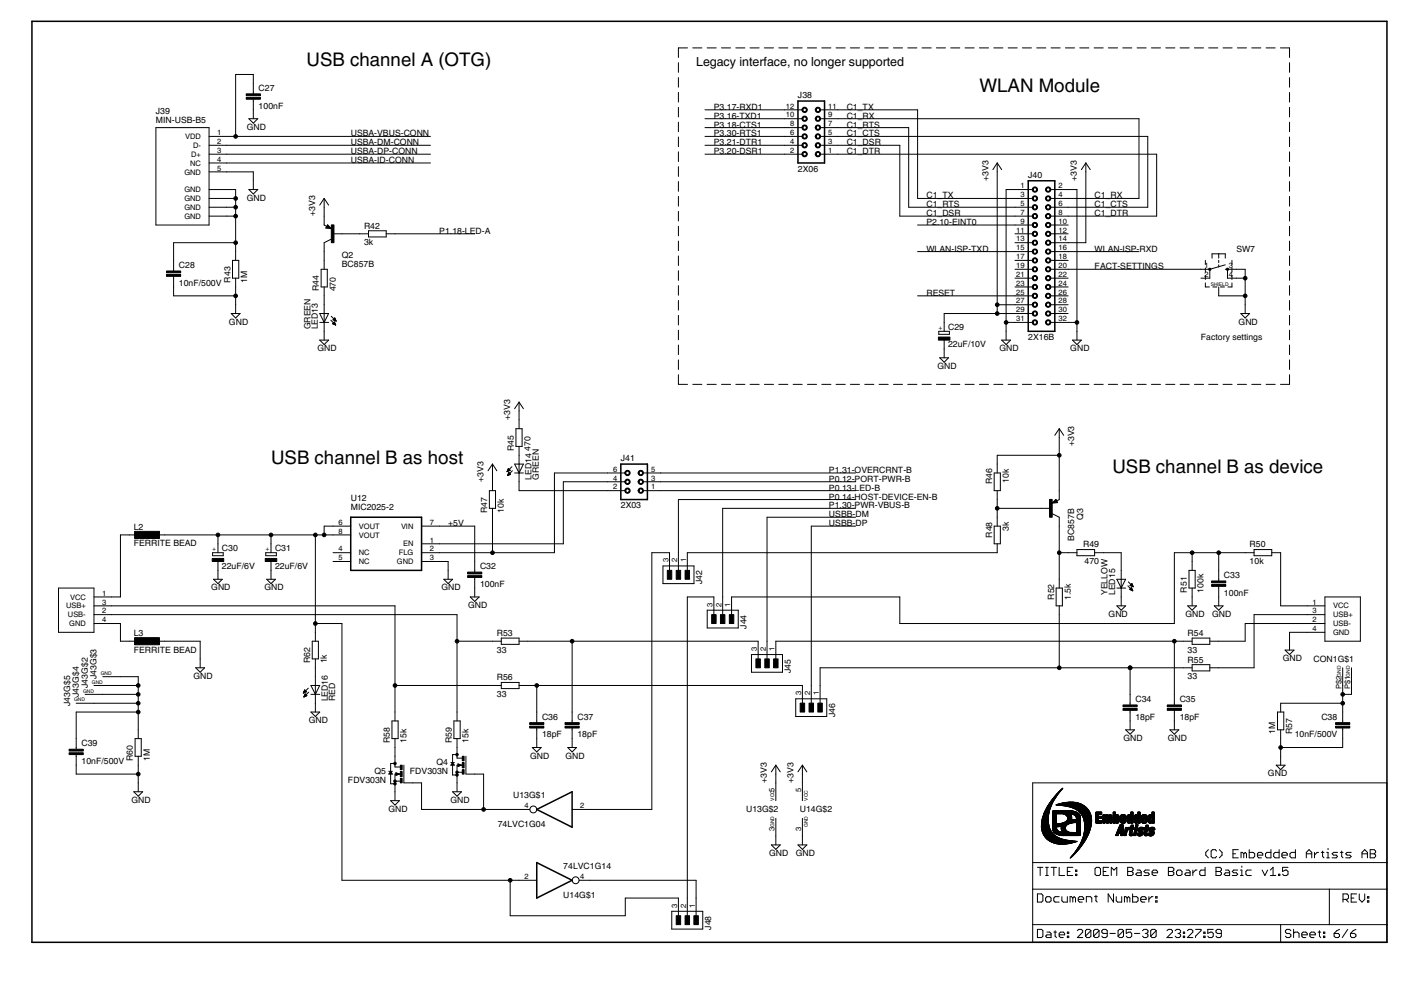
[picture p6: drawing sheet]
<svg xmlns="http://www.w3.org/2000/svg" width="297mm" height="210mm" viewBox="0 0 297 210" stroke-linecap="round" stroke-linejoin="round" font-family="sans-serif">
<defs><g id="words">
<g font-size="4.5">
<text x="64.2" y="13.7">USB channel A (OTG)</text>
<text x="205.2" y="19.3">WLAN Module</text>
<text x="56.8" y="97.2">USB channel B as host</text>
<text x="233" y="99.1">USB channel B as device</text>
</g>
<text font-size="3" x="145.8" y="13.7">Legacy interface, no longer supported</text>
<g font-size="2.1">
<text x="32.7" y="23.9">J39</text>
<text x="54.2" y="22.7">100nF</text>
<text x="54.2" y="19">C27</text>
<text x="149.5" y="23">P3.17-RXD1</text>
<text x="167.2" y="20.6">J38</text>
<text x="177.4" y="23">C1_TX</text>
<text x="32.7" y="25.8">MIN-USB-B5</text>
<text x="51.7" y="27.2">GND</text>
<text x="73.5" y="28.6">USBA-VBUS-CONN</text>
<text x="149.5" y="24.9">P3.16-TXD1</text>
<text x="149.5" y="26.7">P3.18-CTS1</text>
<text x="149.5" y="28.6">P3.30-RTS1</text>
<text x="177.4" y="24.9">C1_RX</text>
<text x="177.4" y="26.7">C1_RTS</text>
<text x="177.4" y="28.6">C1_CTS</text>
<text x="73.5" y="32.3">USBA-DP-CONN</text>
<text x="73.5" y="30.4">USBA-DM-CONN</text>
<text x="73.5" y="34.1">USBA-ID-CONN</text>
<text x="149.5" y="32.3">P3.20-DSR1</text>
<text x="149.5" y="30.4">P3.21-DTR1</text>
<text x="177.4" y="30.4">C1_DSR</text>
<text x="177.4" y="32.3">C1_DTR</text>
<text x="167.2" y="36">2X06</text>
<text x="194.1" y="41.6">C1_TX</text>
<text x="207" y="37.9" transform="rotate(-90 207 37.9)">+3V3</text>
<text x="215.4" y="37.3">J40</text>
<text x="225.6" y="37.9" transform="rotate(-90 225.6 37.9)">+3V3</text>
<text x="229.3" y="41.6">C1_RX</text>
<text x="51.7" y="42">GND</text>
<text x="66.1" y="45.3" transform="rotate(-90 66.1 45.3)">+3V3</text>
<text x="76.3" y="47.9">R42</text>
<text x="194.1" y="43.4">C1_RTS</text>
<text x="194.1" y="45.3">C1_DSR</text>
<text x="194.1" y="47.1">P2.10-EINT0</text>
<text x="229.3" y="43.4">C1_CTS</text>
<text x="229.3" y="45.3">C1_DTR</text>
<text x="71.6" y="54">Q2</text>
<text x="76.3" y="51.4">3k</text>
<text x="92" y="49">P1.18-LED-A</text>
<text x="194.1" y="52.7">WLAN-ISP-TXD</text>
<text x="229.3" y="52.7">WLAN-ISP-RXD</text>
<text x="259" y="52.7">SW7</text>
<text x="37.5" y="59.8">10nF/500V</text>
<text x="37.5" y="56.1">C28</text>
<text x="48.3" y="59.2" transform="rotate(-90 48.3 59.2)">R43</text>
<text x="51.8" y="59.2" transform="rotate(-90 51.8 59.2)">1M</text>
<text x="71.6" y="55.8">BC857B</text>
<text x="229.3" y="56.4">FACT-SETTINGS</text>
<text x="66.8" y="61" transform="rotate(-90 66.8 61)">R44</text>
<text x="70.3" y="61" transform="rotate(-90 70.3 61)">470</text>
<text x="194.1" y="62">RESET</text>
<text x="48" y="68">GND</text>
<text x="65" y="69" transform="rotate(-90 65 69)">GREEN</text>
<text x="66.6" y="69" transform="rotate(-90 66.6 69)">LED13</text>
<text x="198.6" y="69">C29</text>
<text x="215.4" y="71.3">2X16B</text>
<text x="251.6" y="71.3">Factory settings</text>
<text x="259.5" y="68">GND</text>
<text x="66.5" y="73.6">GND</text>
<text x="196.4" y="77.3">GND</text>
<text x="198.6" y="72.8">22uF/10V</text>
<text x="209.4" y="73.6">GND</text>
<text x="224.2" y="73.6">GND</text>
<text x="106.9" y="87.9" transform="rotate(-90 106.9 87.9)">+3V3</text>
<text x="107.6" y="94.4" transform="rotate(-90 107.6 94.4)">R45</text>
<text x="111.1" y="94.4" transform="rotate(-90 111.1 94.4)">470</text>
<text x="225" y="93.5" transform="rotate(-90 225 93.5)">+3V3</text>
<text x="101.3" y="100.9" transform="rotate(-90 101.3 100.9)">+3V3</text>
<text x="111.3" y="100.6" transform="rotate(-90 111.3 100.6)">LED14</text>
<text x="112.9" y="100.6" transform="rotate(-90 112.9 100.6)">GREEN</text>
<text x="130.1" y="96.7">J41</text>
<text x="173.7" y="100.9">P0.12-PORT-PWR-B</text>
<text x="173.7" y="99.1">P1.31-OVERCRNT-B</text>
<text x="207.8" y="101.5" transform="rotate(-90 207.8 101.5)">R46</text>
<text x="211.3" y="101.1" transform="rotate(-90 211.3 101.1)">10k</text>
<text x="73.5" y="106.9">MIC2025-2</text>
<text x="73.5" y="105">U12</text>
<text x="102.1" y="107.4" transform="rotate(-90 102.1 107.4)">R47</text>
<text x="105.6" y="107.4" transform="rotate(-90 105.6 107.4)">10k</text>
<text x="130.1" y="106.5">2X03</text>
<text x="173.7" y="102.8">P0.13-LED-B</text>
<text x="173.7" y="104.6">P0.14-HOST-DEVICE-EN-B</text>
<text x="173.7" y="106.5">P1.30-PWR-VBUS-B</text>
<text x="28" y="111">L2</text>
<text x="93.9" y="110.2">+5V</text>
<text x="173.7" y="110.2">USBB-DP</text>
<text x="173.7" y="108.4">USBB-DM</text>
<text x="207.8" y="112.6" transform="rotate(-90 207.8 112.6)">R48</text>
<text x="211.3" y="111.2" transform="rotate(-90 211.3 111.2)">3k</text>
<text x="225" y="113.3" transform="rotate(-90 225 113.3)">BC857B</text>
<text x="226.9" y="108.9" transform="rotate(-90 226.9 108.9)">Q3</text>
<text x="28" y="114.5">FERRITE BEAD</text>
<text x="46.5" y="119.1">22uF/6V</text>
<text x="46.5" y="115.4">C30</text>
<text x="57.6" y="119.1">22uF/6V</text>
<text x="57.6" y="115.4">C31</text>
<text x="100.6" y="119.2">C32</text>
<text x="226.9" y="114.7">R49</text>
<text x="227.2" y="118.2">470</text>
<text x="261.8" y="118.2">10k</text>
<text x="261.8" y="114.7">R50</text>
<text x="44.3" y="123.7">GND</text>
<text x="55.4" y="123.7">GND</text>
<text x="92.5" y="123.7">GND</text>
<text x="100.6" y="122.9">100nF</text>
<text x="147.1" y="122.4" transform="rotate(-90 147.1 122.4)">J42</text>
<text x="220.8" y="125.6" transform="rotate(-90 220.8 125.6)">R52</text>
<text x="224.3" y="125.7" transform="rotate(-90 224.3 125.7)">1.5k</text>
<text x="232" y="124.7" transform="rotate(-90 232 124.7)">YELLOW</text>
<text x="233.6" y="124.7" transform="rotate(-90 233.6 124.7)">LED15</text>
<text x="248.6" y="124.1" transform="rotate(-90 248.6 124.1)">R51</text>
<text x="252.1" y="124.1" transform="rotate(-90 252.1 124.1)">100k</text>
<text x="256.4" y="124.8">100nF</text>
<text x="256.4" y="121.1">C33</text>
<text x="98.1" y="127.4">GND</text>
<text x="156.4" y="131.7" transform="rotate(-90 156.4 131.7)">J44</text>
<text x="232.2" y="129.2">GND</text>
<text x="248.3" y="129.2">GND</text>
<text x="253.9" y="129.2">GND</text>
<text x="28" y="136.7">FERRITE BEAD</text>
<text x="28" y="133.2">L3</text>
<text x="104.1" y="136.7">33</text>
<text x="104.1" y="133.2">R53</text>
<text x="248.8" y="136.7">33</text>
<text x="248.8" y="133.2">R54</text>
<text x="20.2" y="142.3" transform="rotate(-90 20.2 142.3)">J43G$3</text>
<text x="40.5" y="142.2">GND</text>
<text x="65" y="139" transform="rotate(-90 65 139)">R62</text>
<text x="68.5" y="139" transform="rotate(-90 68.5 139)">1k</text>
<text x="104.1" y="142.5">R56</text>
<text x="165.7" y="141" transform="rotate(-90 165.7 141)">J45</text>
<text x="248.8" y="142.3">33</text>
<text x="248.8" y="138.8">R55</text>
<text x="268.7" y="138.5">GND</text>
<text x="275.2" y="138.6">CON1G$1</text>
<text x="14.7" y="147.9" transform="rotate(-90 14.7 147.9)">J43G$5</text>
<text x="16.5" y="146" transform="rotate(-90 16.5 146)">J43G$4</text>
<text x="18.4" y="144.2" transform="rotate(-90 18.4 144.2)">J43G$2</text>
<text x="68.7" y="146.9" transform="rotate(-90 68.7 146.9)">LED16</text>
<text x="70.2" y="146.9" transform="rotate(-90 70.2 146.9)">RED</text>
<text x="104.1" y="146">33</text>
<text x="237.8" y="147">C34</text>
<text x="247.1" y="147">C35</text>
<text x="64.7" y="151.5">GND</text>
<text x="81.7" y="155.7" transform="rotate(-90 81.7 155.7)">R58</text>
<text x="85.2" y="155.7" transform="rotate(-90 85.2 155.7)">15k</text>
<text x="94.6" y="155.7" transform="rotate(-90 94.6 155.7)">R59</text>
<text x="98.1" y="155.7" transform="rotate(-90 98.1 155.7)">15k</text>
<text x="113.5" y="154.5">18pF</text>
<text x="113.5" y="150.7">C36</text>
<text x="121" y="154.5">18pF</text>
<text x="121" y="150.7">C37</text>
<text x="174.9" y="150.3" transform="rotate(-90 174.9 150.3)">J46</text>
<text x="235.3" y="155.2">GND</text>
<text x="237.8" y="150.7">18pF</text>
<text x="244.6" y="155.2">GND</text>
<text x="247.1" y="150.7">18pF</text>
<text x="267.1" y="153.8" transform="rotate(-90 267.1 153.8)">1M</text>
<text x="270.7" y="153.8" transform="rotate(-90 270.7 153.8)">R57</text>
<text x="271.2" y="154.5">10nF/500V</text>
<text x="276.8" y="150.7">C38</text>
<text x="17.1" y="160">10nF/500V</text>
<text x="17.1" y="156.3">C39</text>
<text x="27.9" y="159.4" transform="rotate(-90 27.9 159.4)">R60</text>
<text x="31.4" y="159.4" transform="rotate(-90 31.4 159.4)">1M</text>
<text x="91.4" y="160.3">Q4</text>
<text x="111" y="158.9">GND</text>
<text x="118.5" y="158.9">GND</text>
<text x="72.9" y="164">FDV303N</text>
<text x="78.5" y="162.2">Q5</text>
<text x="85.9" y="162.2">FDV303N</text>
<text x="107.5" y="167.3">U13G$1</text>
<text x="160.7" y="164" transform="rotate(-90 160.7 164)">+3V3</text>
<text x="166.2" y="164" transform="rotate(-90 166.2 164)">+3V3</text>
<text x="265.6" y="162.6">GND</text>
<text x="27.6" y="168.2">GND</text>
<text x="81.4" y="170">GND</text>
<text x="94.3" y="168.2">GND</text>
<text x="104.3" y="173.3">74LVC1G04</text>
<text x="156.3" y="170.1">U13G$2</text>
<text x="167.5" y="170.1">U14G$2</text>
<text x="161.1" y="179.3">GND</text>
<text x="166.7" y="179.3">GND</text>
<text x="118" y="182">74LVC1G14</text>
<text x="118" y="188">U14G$1</text>
<text x="149" y="194.8" transform="rotate(-90 149 194.8)">J48</text>
</g>
<g font-size="1.8">
<text x="164.6" y="22.8">12</text>
<text x="173.5" y="22.8">11</text>
<text x="38.8" y="29.1">VDD</text>
<text x="45.5" y="28.3">1</text>
<text x="164.6" y="24.6">10</text>
<text x="165.5" y="28.3">6</text>
<text x="165.5" y="26.5">8</text>
<text x="173.5" y="28.3">5</text>
<text x="173.5" y="26.5">7</text>
<text x="173.5" y="24.6">9</text>
<text x="39.8" y="34.7">NC</text>
<text x="40.1" y="32.9">D+</text>
<text x="40.4" y="31">D-</text>
<text x="45.5" y="30.2">2</text>
<text x="45.5" y="32">3</text>
<text x="45.5" y="33.9">4</text>
<text x="45.5" y="35.7">5</text>
<text x="165.5" y="32">2</text>
<text x="165.5" y="30.2">4</text>
<text x="173.5" y="32">1</text>
<text x="173.5" y="30.2">3</text>
<text x="38.6" y="36.6">GND</text>
<text x="38.6" y="40.3">GND</text>
<text x="213.7" y="39.5">1</text>
<text x="213.7" y="41.3">3</text>
<text x="221.7" y="39.5">2</text>
<text x="221.7" y="41.3">4</text>
<text x="38.6" y="42.1">GND</text>
<text x="38.6" y="44">GND</text>
<text x="38.6" y="45.8">GND</text>
<text x="213.7" y="43.2">5</text>
<text x="213.7" y="45">7</text>
<text x="213.7" y="46.9">9</text>
<text x="221.7" y="43.2">6</text>
<text x="221.7" y="45">8</text>
<text x="221.7" y="46.9">10</text>
<text x="212.9" y="48.7">11</text>
<text x="212.9" y="50.6">13</text>
<text x="212.9" y="52.4">15</text>
<text x="221.7" y="48.7">12</text>
<text x="221.7" y="50.6">14</text>
<text x="221.7" y="52.4">16</text>
<text x="212.9" y="54.3">17</text>
<text x="212.9" y="56.1">19</text>
<text x="212.9" y="58">21</text>
<text x="212.9" y="59.9">23</text>
<text x="221.7" y="54.3">18</text>
<text x="221.7" y="56.1">20</text>
<text x="221.7" y="58">22</text>
<text x="221.7" y="59.9">24</text>
<text x="252.3" y="56.1">1</text>
<text x="252.3" y="58">2</text>
<text x="257.4" y="56.1">3</text>
<text x="257.4" y="58">4</text>
<text x="212.9" y="61.7">25</text>
<text x="212.9" y="63.6">27</text>
<text x="212.9" y="65.4">29</text>
<text x="221.7" y="61.7">26</text>
<text x="221.7" y="63.6">28</text>
<text x="221.7" y="65.4">30</text>
<text x="212.9" y="67.3">31</text>
<text x="221.7" y="67.3">32</text>
<text x="128.4" y="100.7">4</text>
<text x="128.4" y="98.8">6</text>
<text x="136.4" y="100.7">3</text>
<text x="136.4" y="98.8">5</text>
<text x="128.4" y="102.5">2</text>
<text x="136.4" y="102.5">1</text>
<text x="70.9" y="109.9">6</text>
<text x="70.9" y="111.8">8</text>
<text x="75.2" y="110.8">VOUT</text>
<text x="75.2" y="112.6">VOUT</text>
<text x="84" y="110.8">VIN</text>
<text x="90" y="109.9">7</text>
<text x="90" y="113.7">1</text>
<text x="70.9" y="117.4">5</text>
<text x="70.9" y="115.5">4</text>
<text x="75.2" y="118.2">NC</text>
<text x="75.2" y="116.3">NC</text>
<text x="83.1" y="118.2">GND</text>
<text x="83.6" y="116.3">FLG</text>
<text x="84.5" y="114.5">EN</text>
<text x="90" y="115.5">2</text>
<text x="90" y="117.4">3</text>
<text x="140" y="117.8" transform="rotate(-90 140 117.8)">3</text>
<text x="141.9" y="117.8" transform="rotate(-90 141.9 117.8)">2</text>
<text x="143.7" y="117.8" transform="rotate(-90 143.7 117.8)">1</text>
<text x="14.7" y="125.6">VCC</text>
<text x="21.4" y="124.8">1</text>
<text x="13.9" y="127.5">USB+</text>
<text x="14.2" y="129.3">USB-</text>
<text x="14.5" y="131.2">GND</text>
<text x="21.4" y="126.6">3</text>
<text x="21.4" y="128.5">2</text>
<text x="21.4" y="130.4">4</text>
<text x="149.3" y="127.1" transform="rotate(-90 149.3 127.1)">3</text>
<text x="151.1" y="127.1" transform="rotate(-90 151.1 127.1)">2</text>
<text x="153" y="127.1" transform="rotate(-90 153 127.1)">1</text>
<text x="275" y="126.6">1</text>
<text x="275" y="128.5">3</text>
<text x="275" y="130.4">2</text>
<text x="279.2" y="127.5">VCC</text>
<text x="279.2" y="129.3">USB+</text>
<text x="279.2" y="131.2">USB-</text>
<text x="158.6" y="136.3" transform="rotate(-90 158.6 136.3)">3</text>
<text x="160.4" y="136.3" transform="rotate(-90 160.4 136.3)">2</text>
<text x="162.3" y="136.3" transform="rotate(-90 162.3 136.3)">1</text>
<text x="275" y="132.2">4</text>
<text x="279.2" y="133">GND</text>
<text x="167.8" y="145.6" transform="rotate(-90 167.8 145.6)">3</text>
<text x="169.7" y="145.6" transform="rotate(-90 169.7 145.6)">2</text>
<text x="171.5" y="145.6" transform="rotate(-90 171.5 145.6)">1</text>
<text x="281" y="144.4" transform="rotate(-90 281 144.4)">P$2</text>
<text x="282.8" y="144.4" transform="rotate(-90 282.8 144.4)">P$1</text>
<text x="162.3" y="166" transform="rotate(-90 162.3 166)">5</text>
<text x="167.8" y="166" transform="rotate(-90 167.8 166)">5</text>
<text x="109.9" y="169.3">4</text>
<text x="121.6" y="169.3">2</text>
<text x="162.3" y="174" transform="rotate(-90 162.3 174)">3</text>
<text x="167.8" y="174" transform="rotate(-90 167.8 174)">3</text>
<text x="109.9" y="184.2">2</text>
<text x="121.6" y="184.2">4</text>
<text x="141.9" y="190.1" transform="rotate(-90 141.9 190.1)">3</text>
<text x="143.7" y="190.1" transform="rotate(-90 143.7 190.1)">2</text>
<text x="145.6" y="190.1" transform="rotate(-90 145.6 190.1)">1</text>
</g>
<g font-size="1.5">
<text x="197.3" y="69.1" transform="rotate(-90 197.3 69.1)">+</text>
<text x="45.2" y="115.5" transform="rotate(-90 45.2 115.5)">+</text>
<text x="56.4" y="115.5" transform="rotate(-90 56.4 115.5)">+</text>
</g>
<g font-size="1.2">
<text x="253.6" y="59.9">SHIELD</text>
<text x="19.2" y="143.2">GND</text>
<text x="21.1" y="141.4">GND</text>
<text x="280.9" y="141.7" transform="rotate(-90 280.9 141.7)">GND</text>
<text x="282.7" y="141.7" transform="rotate(-90 282.7 141.7)">GND</text>
<text x="15.5" y="146.9">GND</text>
<text x="17.4" y="145.1">GND</text>
<text x="162.2" y="167.7" transform="rotate(-90 162.2 167.7)">VCC</text>
<text x="169.2" y="167.7" transform="rotate(-90 169.2 167.7)">VCC</text>
<text x="162.2" y="173.3" transform="rotate(-90 162.2 173.3)">GND</text>
<text x="169.2" y="173.3" transform="rotate(-90 169.2 173.3)">GND</text>
</g>
</g></defs>
<g fill="#000" stroke="#000" stroke-width=".21">
<path d="M49.4 15.6v13zM53.1 17.4v1.9zM53.1 19.3v.4zM49.4 15.6h3.7zM53.1 15.6v1.8zM142.1 16.3v2zM142.1 13.1v2.1zM142.1 10v2zM142.1 10h1.9zM145.1 10h1.9zM148.1 10h1.9zM151.1 10h1.9z"/>
<path d="M154.1 10h1.9zM157.1 10h1.9zM160.1 10h1.9zM163.1 10h1.9zM166.1 10h1.9zM169.1 10h1.9zM172.1 10h2zM175.1 10h2zM178.1 10h1.9zM181.1 10h1.9zM184.1 10h2zM187.2 10h1.9z"/>
<path d="M190.2 10h1.9zM193.1 10h2zM196.2 10h1.9zM199.2 10h1.9zM202.2 10h1.9zM205.2 10h1.9zM208.2 10h1.9zM211.2 10h1.9zM214.2 10h1.9zM217.2 10h1.9zM220.2 10h1.9zM223.2 10h1.9z"/>
<path d="M226.2 10h1.9zM229.2 10h1.9zM232.2 10h1.9zM235.2 10h1.9zM238.2 10h1.9zM241.2 10h1.9zM244.2 10h1.9zM247.2 10h1.9zM250.2 10h1.9zM253.2 10h1.9zM256.2 10h1.9zM259.2 10h1.9z"/>
<path d="M262.2 10h1.9zM265.2 10h1.9zM268.2 10h1.9zM270.1 16.3v2zM270.1 13.1v2.1zM270.1 10v2zM32.7 26.7h11.1zM43.8 26.7v20.4zM43.8 28.6h3.7zM43.8 30.4h3.7zM43.8 32.3h3.7zM43.8 34.1h3.7z"/>
<path d="M43.8 36h3.7zM43.8 39.7h3.7zM47.5 36h5.6zM47.5 39.7h1.9zM49.4 39.7v1.9zM47.5 28.6h1.9zM52.1 39.7h1.9zM52.1 24.9h1.9zM53.1 37.9v1.8zM53.1 21.2v1.8zM53.1 20.8v.4zM53.1 23v1.9z"/>
<path d="M52.1 24.9l1 .9zM53.1 36v1.9zM54 39.7l-.9 .9zM54 24.9l-.9 .9zM47.5 32.3h42.7zM47.5 30.4h42.7zM47.5 34.1h42.7zM49.4 28.6h40.8zM142.1 34.9v2.1zM142.1 31.8v2zM142.1 28.7v2zM142.1 25.6v2z"/>
<path d="M142.1 22.5v2zM142.1 19.4v2zM147.7 24.9h16.7zM147.7 32.3h16.7zM147.7 28.6h16.7zM164.4 32.3h3.7zM164.4 30.4h3.7zM164.4 28.6h3.7zM164.4 26.7h3.7zM164.4 24.9h3.7zM164.4 23h3.7zM147.7 23h16.7z"/>
<path d="M147.7 26.7h16.7zM147.7 30.4h16.7zM171.8 32.3h3.7zM171.8 30.4h3.7zM171.8 28.6h3.7zM171.8 26.7h3.7zM171.8 24.9h3.7zM171.8 23h3.7zM175.5 24.9h63.1zM175.5 23h16.7zM175.5 26.7h14.9zM175.5 28.6h64.9z"/>
<path d="M175.5 30.4h13zM175.5 32.3h66.8zM188.5 30.4v14.9zM190.4 26.7v16.7zM192.2 23v18.6zM208.9 34.1v1.9zM208.9 34.1l-.9 1.4zM208.9 36v27.8zM208.9 34.1l.9 1.4zM210.8 39.7h1.8zM212.6 39.7h3.7zM220 39.7h3.8z"/>
<path d="M223.8 39.7h1.8zM225.6 39.7v27.8zM227.5 34.1v1.9zM227.5 34.1l-1 1.4zM227.5 36v14.8zM227.5 34.1l.9 1.4zM238.6 24.9v16.7zM240.4 28.6v14.8zM242.3 32.3v13zM270.1 34.9v2.1zM270.1 31.8v2zM270.1 28.7v2z"/>
<path d="M270.1 25.6v2zM270.1 22.5v2zM270.1 19.4v2zM32.7 26.7v20.4zM36.4 54.5v1.9zM36.4 56.4v.4zM36.4 57.9v.4zM36.4 50.8v3.7zM36.4 50.8h13zM32.7 47.1h11.1zM43.8 41.6h3.7zM43.8 43.4h3.7z"/>
<path d="M43.8 45.3h3.7zM47.5 41.6h1.9zM47.5 43.4h1.9zM47.5 45.3h1.9zM48.7 54.5v3.8zM49.4 52.7v1.8zM49.4 41.6v1.8zM49.4 43.4v1.9zM49.4 50.8v1.9zM49.4 45.3v5.5zM50 54.5v3.8zM48.7 54.5h1.3z"/>
<path d="M48.7 58.3h1.3zM52.1 39.7l1 .9zM67.3 56.4v3.7zM67.9 45.3v1.8zM67.9 50.8v1.9zM67.9 47.1l.6 .3zM67.9 50.8l1.5-.7zM67.9 41.6v1.8zM67.9 41.6l-.9 1.4zM67.9 54.5v1.9zM67.9 43.4v1.9zM67.9 52.7v1.8z"/>
<path d="M68.6 47.1l-.4 .7zM68.6 47.2l-.2 .5zM68.6 47.4l-.1 .3zM67.3 56.4h1.3zM68.6 47.1l.8 .8zM68.6 47.2l.6 .6zM68.6 47.4l.3 .2zM67.9 41.6l.9 1.4zM68.6 47.6h.3zM68.5 47.7l.7 .1zM68.2 47.8l1.2 .1zM69.8 49h1.8z"/>
<path d="M71.6 49h3.7zM75.3 49h1.9zM77.2 49.6h3.7zM77.2 48.3v1.3zM77.2 48.3h3.7zM80.9 48.3v1.3zM80.9 49h1.8zM82.7 49h16.7zM142.1 56.7v2zM142.1 53.6v2zM142.1 50.5v2zM142.1 47.4v2z"/>
<path d="M142.1 44.3v2zM142.1 41.1v2.1zM142.1 38v2.1zM212.6 41.6h3.7zM212.6 43.4h3.7zM212.6 45.3h3.7zM212.6 47.1h3.7zM212.6 49h3.7zM212.6 50.8h3.7zM212.6 52.7h3.7zM212.6 54.5h3.7zM212.6 56.4h3.7z"/>
<path d="M212.6 58.3h3.7zM192.2 41.6h20.4zM190.4 43.4h22.2zM188.5 45.3h24.1zM192.2 47.1h20.4zM192.2 52.7h20.4zM220 41.6h3.8zM220 43.4h3.8zM220 45.3h3.8zM220 47.1h3.8zM220 49h3.8zM220 50.8h3.8z"/>
<path d="M220 52.7h3.8zM220 54.5h3.8zM220 56.4h3.8zM220 58.3h3.8zM223.8 50.8h3.7zM223.8 41.6h14.8zM223.8 43.4h16.6zM223.8 45.3h18.5zM223.8 52.7h14.8zM251.6 56.4h1.8zM251.6 58.3h1.8zM223.8 56.4h27.8z"/>
<path d="M252.5 54.5v.9zM252.5 56.1v.9zM252.5 57.7v.8zM252.5 59.3v.8zM253.4 56.4v1.9zM253.4 56.4l3.3-.9zM253.9 53.2v.9zM253.9 53.2h1.4zM255.3 54.5v.5zM255.3 55.5v.4zM255.3 53.2v.9zM256.7 56.4h.4z"/>
<path d="M256.7 53.2v.9zM255.3 53.2h1.4zM257.1 56.4v1.9zM258.1 57.7v.8zM258.1 56.1v.9zM258.1 54.5v.9zM257.1 56.4h1.9zM257.1 58.3h1.9zM259 56.4h1.8zM259 58.3h1.8zM260.8 56.4v1.9zM260.8 58.3v3.7z"/>
<path d="M270.1 56.7v2zM270.1 53.6v2zM270.1 50.5v2zM270.1 47.4v2zM270.1 44.3v2zM270.1 41.1v2.1zM270.1 38v2.1zM36.4 58.3v1.8zM36.4 60.1v1.9zM36.4 62h13zM48.4 65.7h1.9zM49.4 58.3v1.8z"/>
<path d="M49.4 63.8v1.9zM48.4 65.7l1 .9zM49.4 62v1.8zM49.4 60.1v1.9zM50.3 65.7l-.9 .9zM67 65.7l.9 1.8zM67 67.5h.9zM67 65.7h.9zM67 71.2h1.8zM67.9 60.1v1.9zM68.8 65.7l-.9 1.8zM67.9 67.5h.9z"/>
<path d="M67.9 67.5v1.9zM67.9 63.8v1.9zM67.9 65.7h.9zM67.9 65.7v1.8zM67.9 69.4v1.8zM67 71.2l.9 1zM67.9 62v1.8zM68.6 56.4v3.7zM67.3 60.1h1.3zM68.8 71.2l-.9 1zM69.3 67.1l1 1zM69.4 66.3l1 1z"/>
<path d="M69.7 67.8l.6 .3zM69.7 67.8h.5zM69.8 67l.6 .3zM69.8 67h.5zM69.8 67.7h.3zM69.9 66.9h.4zM69.9 67h.4zM69.9 67.9h.4zM69.9 67.6h.2zM70 66.8h.2zM70 66.7h.2zM70 67.4l-.3 .4z"/>
<path d="M70.1 67.1h.3zM70.1 68h.2zM70.1 66.6l-.3 .4zM70.3 67.2h.1zM70 67.4l.3 .7zM70.1 66.6l.3 .7zM142.1 75.4v2zM142.1 72.3v2zM142.1 69.2v2zM142.1 66.1v2zM142.1 62.9v2.1zM142.1 59.8v2z"/>
<path d="M196.7 70h2.2zM196.7 69.4v.6zM196.7 69.4h2.2zM196.8 75h1.9zM197.8 71.2v1.9zM197.8 67.5v1.9zM197.8 73.1v1.9zM196.8 75l1 .9zM197.8 65.7v1.8zM197.8 65.7h11.1zM198.7 75l-.9 .9zM198.9 69.4v.6z"/>
<path d="M208.9 63.8h3.7zM208.9 63.8v1.9zM209.8 71.2h1.9zM210.8 69.4v1.8zM209.8 71.2l1 1zM210.8 67.5v1.9zM210.8 39.7v27.8zM211.7 71.2l-.9 1zM212.6 60.1h3.7zM212.6 62h3.7zM212.6 63.8h3.7zM212.6 65.7h3.7z"/>
<path d="M212.6 67.5h3.7zM210.8 67.5h1.8zM208.9 65.7h3.7zM192.2 62h20.4zM220 60.1h3.8zM220 62h3.8zM220 63.8h3.8zM220 65.7h3.8zM220 67.5h3.8zM223.8 67.5h1.8zM224.7 71.2h1.8zM225.6 69.4v1.8z"/>
<path d="M224.7 71.2l.9 1zM225.6 67.5v1.9zM226.5 71.2l-.9 1zM252.5 60.1h.8zM254.1 60.1h.8zM255.3 60.1v1.9zM255.3 62h5.5zM255.7 60.1h.8zM257.2 60.1h.9zM258.1 59.3v.8zM259.9 65.7h1.9zM260.8 63.8v1.9z"/>
<path d="M259.9 65.7l.9 .9zM260.8 62v1.8zM261.8 65.7l-1 .9zM270.1 75.4v2zM270.1 72.3v2zM270.1 69.2v2zM270.1 66.1v2zM270.1 62.9v2.1zM270.1 59.8v2zM103.2 97.2v1.9zM103.2 97.2l-1 1.4zM103.2 99.1v1.8z"/>
<path d="M103.2 97.2l.9 1.4zM106.5 98.1l-.3 .7zM106.3 98.7h.2zM106.3 98.6h.4zM106.6 99l-.3 .6zM106.3 98.5h.5zM106.3 99.6h.2zM106.4 98.4h.4zM106.4 99.5h.3zM106.4 98.4h.3zM106.4 99.4h.4zM106.4 98.3h.2z"/>
<path d="M106.4 99.3h.5zM106.5 98.2h.1zM106.5 99.3h.3zM106.5 98.1l.4 .4zM106.5 99.2h.3zM106.6 99.1h.1zM106.6 99l.4 .4zM106.2 98.8l.7-.3zM106.3 99.6l.7-.2zM107.2 97.8l-1 1zM107.3 98.6l-1 1zM108.1 89.8v3.7z"/>
<path d="M107.8 97.2l.9 1.9zM107.8 99.1h.9zM108.7 95.4v1.8zM107.8 97.2h.9zM108.7 97.2v1.9zM108.7 87.9v1.9zM108.7 93.5v1.9zM108.7 84.2v1.9zM108.7 84.2l-.9 1.4zM108.7 86.1v1.8zM109.4 89.8v3.7zM108.1 89.8h1.3z"/>
<path d="M108.1 93.5h1.3zM109.6 97.2l-.9 1.9zM108.7 99.1h.9zM108.7 97.2h.9zM108.7 84.2l.9 1.4zM116.1 99.1v16.7zM127.3 99.1h3.7zM116.1 99.1h11.2zM134.7 99.1h3.7zM138.4 99.1h40.8zM142.1 78.5v2zM142.1 80.5h1.9z"/>
<path d="M145.1 80.5h1.9zM148.1 80.5h1.9zM151.1 80.5h1.9zM154.1 80.5h1.9zM157.1 80.5h1.9zM160.1 80.5h1.9zM163.1 80.5h1.9zM166.1 80.5h1.9zM169.1 80.5h1.9zM172.1 80.5h2zM175.1 80.5h2zM178.1 80.5h1.9z"/>
<path d="M181.1 80.5h1.9zM184.1 80.5h2zM187.2 80.5h1.9zM190.2 80.5h1.9zM193.1 80.5h2zM196.2 80.5h1.9zM199.2 80.5h1.9zM202.2 80.5h1.9zM205.2 80.5h1.9zM208.9 97.2v1.9zM208.9 95.4v1.8zM208.9 95.4h13z"/>
<path d="M209.5 99.1v3.7zM208.3 99.1h1.2zM208.2 80.5h1.9zM211.2 80.5h1.9zM214.2 80.5h1.9zM217.2 80.5h1.9zM221.9 89.8l-.9 1.4zM221.9 89.8v1.9zM221.9 89.8l.9 1.4zM221.9 95.4v7.4zM221.9 91.7v3.7zM220.2 80.5h1.9z"/>
<path d="M223.2 80.5h1.9zM226.2 80.5h1.9zM229.2 80.5h1.9zM232.2 80.5h1.9zM235.2 80.5h1.9zM238.2 80.5h1.9zM241.2 80.5h1.9zM244.2 80.5h1.9zM247.2 80.5h1.9zM250.2 80.5h1.9zM253.2 80.5h1.9zM256.2 80.5h1.9z"/>
<path d="M259.2 80.5h1.9zM262.2 80.5h1.9zM265.2 80.5h1.9zM270.1 78.5v2zM268.2 80.5h1.9zM25.2 112.1h1.9zM27.1 112.1h1.9zM32.7 112.1h1.8zM34.5 112.1h11.2zM44.5 116.4h2.3zM44.5 115.8v.6zM44.5 115.8h2.3z"/>
<path d="M45.7 117.6v1.9zM45.7 113.9v1.9zM45.7 119.5v1.8zM45.7 112.1v1.8zM45.7 112.1h11.1zM46.8 115.8v.6zM55.7 116.4h2.2zM55.7 115.8v.6zM55.7 115.8h2.2zM56.8 117.6v1.9zM56.8 113.9v1.9zM56.8 119.5v1.8z"/>
<path d="M56.8 112.1v1.8zM56.8 112.1h9.3zM57.9 115.8v.6zM66.1 112.1h1.8zM67.9 110.2v1.9zM69.8 117.6h3.7zM69.8 110.2h3.7zM69.8 112.1h3.7zM69.8 115.8h3.7zM67.9 110.2h1.9zM67.9 112.1h1.9zM88.3 110.2h3.7z"/>
<path d="M88.3 113.9h3.7zM88.3 115.8h3.7zM88.3 117.6h3.7zM92 117.6h1.9zM92 115.8h11.2zM93.9 119.5v1.8zM93.9 117.6v1.9zM99.4 117.6v1.9zM99.4 119.5v.3zM99.4 110.2v7.4zM92 110.2h7.4zM102.5 102.8v3.7z"/>
<path d="M103.2 100.9v1.9zM103.2 106.5v1.9zM103.2 108.4v7.4zM103.8 102.8v3.7zM102.5 102.8h1.3zM102.5 106.5h1.3zM108.7 99.1v1.8zM108.7 100.9v1.9zM108.7 102.8h18.6zM103.2 115.8h12.9zM118 100.9v13zM92 113.9h26z"/>
<path d="M127.3 102.8h3.7zM127.3 100.9h3.7zM118 100.9h9.3zM136.5 115.8h3.8zM134.7 102.8h3.7zM134.7 100.9h3.7zM138.4 102.8h40.8zM138.4 100.9h40.8zM138.9 118.6v3.7zM140.3 115.8v3.7zM142.1 115.8v3.7zM142.1 104.6v11.2z"/>
<path d="M142.1 104.6h37.1zM144 115.8v3.7zM144 115.8h64.9zM138.9 118.6h6.5zM151.4 106.5h27.8zM160.7 108.4h18.5zM169.9 110.2h9.3zM208.3 110.2v3.7zM208.3 99.1v3.7zM208.9 113.9v1.9zM208.9 108.4v1.8zM208.9 102.8v1.8z"/>
<path d="M208.9 104.6v1.9zM208.9 106.5v1.9zM209.5 110.2v3.7zM208.3 113.9h1.2zM208.3 110.2h1.2zM208.3 102.8h1.2zM218.2 106.5h1.8zM208.9 106.5h9.3zM220.4 105.4l1.2-.1zM220.6 105.3l.7-.1zM220.9 105.1h.2zM221.1 104.7l-.5 .6z"/>
<path d="M220.9 105.1l.2-.2zM221.2 104.6l-.8 .8zM221.1 104.9l.2 .3zM221.1 104.7l.3 .5zM221.2 104.6l.4 .7zM221.9 102.8v1.8zM221.9 108.4v1.8zM221.4 104.9l.5-.3zM220.4 107.6l1.5 .8zM221.9 110.2v5.6zM221.9 115.8v5.5zM221.9 115.8h1.9z"/>
<path d="M223.8 115.8h1.8zM225.6 115.1h3.7zM225.6 115.1v1.3zM225.6 116.4h3.7zM229.3 115.1v1.3zM229.3 115.8h1.9zM231.2 115.8h3.7zM234.9 119.5v1.8zM234.9 115.8v3.7zM246 115.8v14.8zM249.1 119.5v3.7zM249.7 117.6v1.9z"/>
<path d="M249.7 115.8v1.8zM246 115.8h3.7zM249.1 119.5h1.3zM255.3 119.5v1.8zM255.3 115.8v3.7zM249.7 115.8h5.6zM260.8 115.8h1.9zM255.3 115.8h5.5zM262.7 116.4h3.7zM262.7 115.1v1.3zM262.7 115.1h3.7zM266.4 115.1v1.3z"/>
<path d="M266.4 115.8h1.9zM268.3 115.8v11.1zM12.3 123.2v9.3zM12.3 132.5h7.4zM19.7 123.2v9.3zM12.3 123.2h7.4zM19.7 125.1h3.7zM19.7 126.9h3.7zM19.7 128.8h3.7zM19.7 130.6h3.7zM23.4 125.1h1.8zM23.4 128.8h72.3z"/>
<path d="M23.4 126.9h59.3zM25.2 112.1v13zM25.2 130.6v3.7zM23.4 130.6h1.8zM27.1 134.3h1.9zM25.2 134.3h1.9zM32.7 134.3h1.8zM34.5 134.3h7.4zM41 139.9h1.9zM41.9 138v1.9zM41.9 134.3v3.7zM42.9 139.9l-1 .9z"/>
<path d="M44.7 121.3h1.9zM44.7 121.3l1 1zM46.6 121.3l-.9 1zM55.9 121.3h1.8zM55.9 121.3l.9 1zM56.8 122.3l.9-1zM65.4 134.3v3.7zM66.1 132.5v1.8zM66.1 138v1.9zM66.1 139.9v1.9zM66.1 130.6v1.9zM66.1 112.1v18.5z"/>
<path d="M66.7 134.3v3.7zM65.4 134.3h1.3zM65.4 138h1.3zM66.1 130.6h5.5zM82.7 126.9v16.7zM93 121.3h1.8zM93 121.3l.9 1zM93.9 122.3l.9-1zM95.7 128.8v5.5zM98.5 125.1h1.9zM99.4 121.3v1.9zM99.4 121v.3z"/>
<path d="M99.4 123.2v1.9zM98.5 125.1l.9 .9zM100.4 125.1l-1 .9zM103.2 134.3h1.8zM95.7 134.3h7.5zM105 135h3.7zM105 133.7v1.3zM105 133.7h3.7zM108.7 133.7v1.3zM108.7 134.3h1.9zM110.6 134.3h9.2zM119.8 134.3h39z"/>
<path d="M138.9 122.3h6.5zM144 125.1v63zM145.4 118.6v3.7zM148.1 127.8v3.8zM148.1 131.6h6.5zM149.5 125.1v3.7zM144 125.1h5.5zM151.4 125.1v3.7zM151.4 106.5v18.6zM153.2 125.1v3.7zM153.2 125.1h35.3zM148.1 127.8h6.5z"/>
<path d="M154.6 127.8v3.8zM157.4 137.1v3.7zM158.8 134.3v3.7zM160.7 134.3v3.7zM160.7 108.4v25.9zM162.5 134.3v3.7zM157.4 137.1h6.5zM171.8 139.9v3.7zM188.5 125.1v5.5zM188.5 130.6h57.5zM221.2 123.2v3.7zM221.9 126.9v1.9z"/>
<path d="M221.9 121.3v1.9zM221.9 128.8v11.1zM171.8 139.9h50.1zM222.5 123.2v3.7zM221.2 126.9h1.3zM221.2 123.2h1.3zM234 121.3l.9 1.9zM234 123.2h.9zM234 121.3h.9zM234 126.9l.9 .9zM235.8 121.3l-.9 1.9zM234.9 123.2h.9z"/>
<path d="M234.9 123.2v1.9zM234.9 121.3h.9zM234.9 121.3v1.9zM234.9 125.1v1.8zM234.9 127.8l.9-.9zM234 126.9h1.8zM236.3 122.7l1 1.1zM236.4 121.9l1 1zM236.6 123.5l.7 .3zM236.7 123.4h.5zM236.7 122.6l.7 .3zM236.7 122.6h.6z"/>
<path d="M236.7 123.5h.5zM221.9 139.9h14.8zM236.7 123.4h.4zM236.8 122.6h.4zM236.8 123.3h.3zM236.9 122.5h.3zM236.9 122.7h.4zM236.9 123.6h.3zM236.9 123.2h.1zM237 122.4h.2zM237 123.1l-.4 .4zM237.1 122.8h.2z"/>
<path d="M237.1 123.7h.2zM237.1 122.3l-.4 .3zM237 123.1l.3 .7zM237.1 122.3l.3 .6zM162.5 134.3h83.5zM247.9 134.3h1.8zM247.9 139.9h1.8zM236.7 139.9h11.2zM246 134.3h1.9zM248.8 126.9h1.8zM249.7 135h3.7zM249.7 133.7v1.3z"/>
<path d="M249.7 123.2v1.9zM249.7 125.1v1.8zM248.8 126.9l.9 .9zM250.4 119.5v3.7zM249.1 123.2h1.3zM250.6 126.9l-.9 .9zM249.7 133.7h3.7zM253.4 133.7v1.3zM249.7 139.2h3.7zM254.4 126.9h1.8zM253.4 134.3h1.9zM253.4 139.9h1.9z"/>
<path d="M255.3 123.2v1.9zM255.3 121.3v.4zM255.3 122.8v.4zM255.3 125.1v1.8zM254.4 126.9l.9 .9zM255.3 127.8l.9-.9zM255.3 134.3h5.5zM260.8 130.6v3.7zM255.3 139.9h7.4zM262.7 128.8v11.1zM269.2 136.2h1.9zM270.1 134.3v1.9z"/>
<path d="M269.2 136.2l.9 .9zM270.1 132.5v1.8zM271.1 136.2l-1 .9zM273.8 126.9h3.7zM273.8 128.8h3.7zM273.8 130.6h3.7zM273.8 132.5h3.7zM270.1 132.5h3.7zM260.8 130.6h13zM262.7 128.8h11.1zM268.3 126.9h5.5zM277.5 125.1v9.2z"/>
<path d="M277.5 125.1h7.5zM285 125.1v9.2zM277.5 134.3h7.5zM16 154.7v1.9zM16 156.6v.4zM16 158.1v.3zM16 149.2h13zM16 149.2v5.5zM16 147.3h3.7zM19.7 147.3h9.3zM17.8 145.5h3.7zM21.5 145.5h7.5z"/>
<path d="M19.7 143.6h3.7zM23.4 143.6h5.6zM21.5 141.8h3.7zM25.2 141.8h3.8zM28.3 154.7v3.7zM29 152.9v1.8zM29 149.2v3.7zM29 141.8v1.8zM29 143.6v1.9zM29 145.5v1.8zM29 147.3v1.9zM29.6 154.7v3.7z"/>
<path d="M28.3 154.7h1.3zM28.3 158.4h1.3zM41 139.9l.9 .9zM63.8 144.5l-.3 .7zM63.6 145.1h.2zM63.6 145h.4zM63.9 145.4l-.3 .6zM63.7 144.9h.5zM63.7 145.9h.1zM63.7 144.8h.4zM63.7 145.9h.3zM63.7 144.7h.4z"/>
<path d="M63.7 145.8h.5zM63.8 144.7h.2zM63.8 145.7h.5zM63.8 144.5l.4 .4zM63.8 145.6h.4zM63.8 145.5h.3zM63.9 145.5h.1zM63.9 145.4l.4 .3zM63.5 145.2l.7-.3zM63.6 146l.7-.3zM63.5 145.2l1.1-1zM64.7 145l-1.1 1z"/>
<path d="M65.1 149.2h1.9zM65.1 143.6l1 1.9zM65.1 145.5h1zM66.1 145.5v1.8zM66.1 141.8v1.8zM65.1 143.6h1zM66.1 143.6v1.9zM66.1 147.3v1.9zM65.1 149.2l1 .9zM67 143.6l-.9 1.9zM66.1 145.5h.9zM66.1 143.6h.9z"/>
<path d="M67 149.2l-.9 .9zM81.8 159.9v1.7zM82.1 151v3.7zM82.7 149.2v1.8zM82.7 154.7v1.9zM82.7 158.4v1.9zM81.8 159.9h.9zM82.7 156.6v1.8zM82.7 143.6v5.6zM82.7 143.6h20.5zM83.4 151v3.7zM82.1 151h1.3z"/>
<path d="M82.1 154.7h1.3zM94.4 159.7h.8zM94.8 158.1v1.6zM94.8 159.7v.2zM94.8 159.9v2.4zM94.8 159.7l-.4 .6zM94.8 159.9l.2 .3zM95.1 151v3.7zM95.7 149.2v1.8zM95.7 154.7v1.9zM95.7 156.6v1.8zM94.8 158.1h.9z"/>
<path d="M95.7 158.4v.4zM95.7 134.3v14.9zM96.4 151v3.7zM95.1 151h1.3zM95.1 154.7h1.3zM95.7 158.8h1.2zM97.6 158.4v3.8zM103.2 143.6h1.8zM105 144.3h3.7zM105 143v1.3zM105 143h3.7zM108.7 143v1.3z"/>
<path d="M108.7 143.6h1.9zM110.6 143.6h1.8zM111.5 156.6h1.9zM112.4 154.7v1.9zM111.5 156.6l.9 .9zM112.4 149.2v1.8zM112.4 152.9v1.8zM112.4 151v.4zM112.4 152.5v.4zM112.4 143.6h55.7zM112.4 143.6v5.6zM113.4 156.6l-1 .9z"/>
<path d="M118.9 156.6h1.9zM119.8 154.7v1.9zM118.9 156.6l.9 .9zM119.8 149.2v1.8zM119.8 152.9v1.8zM119.8 151v.4zM119.8 152.5v.4zM119.8 134.3v14.9zM120.8 156.6l-1 .9zM157.4 140.8h6.5zM163.9 137.1v3.7zM166.7 146.4v3.7z"/>
<path d="M166.7 150.1h6.5zM168.1 143.6v3.7zM169.9 143.6v3.7zM169.9 110.2v33.4zM171.8 143.6v3.7zM166.7 146.4h6.5zM173.2 146.4v3.7zM235.8 152.9h1.9zM236.7 145.5v1.8zM236.7 149.2v1.8zM236.7 147.3v.4zM236.7 148.8v.4z"/>
<path d="M236.7 151v1.9zM235.8 152.9l.9 .9zM236.7 139.9v5.6zM236.7 153.8l1-.9zM245.1 152.9h1.8zM246 145.5v1.8zM246 149.2v1.8zM246 147.3v.4zM246 148.8v.4zM246 151v1.9zM245.1 152.9l.9 .9zM246 134.3v11.2z"/>
<path d="M246 153.8l.9-.9zM249.7 140.5h3.7zM249.7 139.2v1.3zM253.4 139.2v1.3zM267.6 149.2v3.7zM267.6 149.2h1.3zM267.6 152.9h1.3zM268.3 147.3v1.9zM268.3 152.9v1.8zM268.3 158.4v1.9zM268.3 156.6v1.8zM268.3 154.7v1.9z"/>
<path d="M268.9 149.2v3.7zM281.3 149.2v1.8zM281.3 152.9v1.8zM281.3 151v.4zM281.3 152.5v.4zM281.3 139.9v3.7zM281.3 154.7v1.9zM268.3 156.6h13zM268.3 147.3h13zM281.3 147.3v1.9zM281.3 143.6v1.9zM281.3 145.5v1.8z"/>
<path d="M281.3 145.5h1.8zM283.1 139.9v3.7zM283.1 143.6v1.9zM16 158.4v1.9zM16 160.3v1.9zM16 162.2h13zM28 165.9h1.9zM29 158.4v1.9zM29 164v1.9zM28 165.9l1 .9zM29 162.2v1.8zM29 160.3v1.9z"/>
<path d="M29 166.8l.9-.9zM81.4 162.2h.8zM81.4 161.6h.8zM81.8 161.8l-.2 .3zM81.8 161.6v.2zM81.8 161.8v2.4zM81.8 164.2h.9zM81.8 161.6l-.4 .6zM81.8 161.8l.2 .3zM81.8 167.7h1.9zM81.6 162.1h.4zM81.8 161.6l.4 .6z"/>
<path d="M82.7 164v1.9zM82.7 162.2v1.4zM82.7 163.6v.6zM82.7 160.3v.4zM82.7 165.9v1.8zM81.8 167.7l.9 1zM82.9 161.9v.5zM82.9 162.4l.8-.2zM83 162v.3zM83 162l.4 .2zM82.7 162.2h.7zM83.4 162.2h.1z"/>
<path d="M83 162.3l.5-.1zM82.9 161.9l.8 .3zM83.5 162.2h.2zM83.7 167.7l-1 1zM83.7 162.2h.2zM82.7 160.7h1.2zM82.7 163.6h1.2zM84.6 160.3v3.7zM84.6 164h1.9zM86.5 164h1.8zM88.3 164v5.6zM88.3 169.6h13z"/>
<path d="M94.4 160.3h.8zM94.8 159.9l-.2 .3zM94.8 162.3h.9zM94.8 165.9h1.9zM94.6 160.2h.4zM94.8 159.7l.4 .6zM95.7 162.2v1.8zM95.7 160.3v1.5zM95.7 161.8v.5zM95.7 164v1.9zM94.8 165.9l.9 .9zM95.9 160v.6z"/>
<path d="M95.9 160.6l.8-.3zM96 160.1v.4zM96 160.1l.4 .2zM95.7 160.3h.7zM96 160.5l.5-.2zM95.9 160l.8 .3zM96.5 160.3h.2zM96.7 165.9l-1 .9zM96.7 160.3h.2zM95.7 161.8h1.2zM97.6 162.2h1.8zM101.3 162.2v7.4z"/>
<path d="M99.4 162.2h1.9zM108.7 169.6h2.3zM101.3 169.6h7.4zM119.8 169.6h3.8zM123.6 169.6h12.9zM136.5 115.8v53.8zM161.6 177h1.8zM162.5 164v3.7zM162.5 171.4v3.7zM162.5 175.1v1.9zM161.6 177l.9 .9zM162.5 160.3v1.9z"/>
<path d="M162.5 160.3l-.9 1.4zM162.5 162.2v1.8zM163.4 177l-.9 .9zM162.5 160.3l.9 1.4zM167.2 177h1.8zM168.1 164v3.7zM168.1 171.4v3.7zM168.1 175.1v1.9zM167.2 177l.9 .9zM168.1 160.3v1.9zM168.1 160.3l-.9 1.4zM168.1 162.2v1.8z"/>
<path d="M169 177l-.9 .9zM168.1 160.3l.9 1.4zM252.6 178.6v.5zM253.1 178l-.5 .6zM252.6 179.1l.5 .6zM253.7 178.3v1.1zM253.7 179.4l.3 .3zM254 178l-.3 .3zM254 179.7h.6zM254 178h.6zM254.8 179.4l-.2 .3zM254.6 178l.2 .3z"/>
<path d="M256 179.1l-.6 .6zM256 178.6v.5zM255.4 178l.6 .6zM258.3 178v1.7zM258.3 179.7h1.1zM258.3 178.9h.5zM258.3 178h1.1zM260 178.6v1.1zM260 178.6h.3zM260.3 178.6l.2 .3zM260.5 178.9v.8zM260.5 178.9l.3-.3z"/>
<path d="M260.8 178.6l.3 .3zM261.1 178.9v.8zM261.7 178v1.7zM261.7 179.7h.8zM262.5 179.7l.3-.3zM261.7 178.6h.8zM262.8 178.9v.5zM262.5 178.6l.3 .3zM263.4 178.9v.5zM263.7 178.6l-.3 .3zM263.4 179.4l.3 .3zM263.7 178.6h.5z"/>
<path d="M263.7 179.7h.5zM264.2 178.6l.3 .3zM264.5 178.9v.2zM263.4 179.1h1.1zM265.1 178.9v.5zM265.1 178.9l.3-.3zM265.1 179.4l.3 .3zM265.4 178.6h.8zM266.2 178v1.7zM265.4 179.7h.8zM266.8 178.9v.5zM266.8 178.9l.3-.3z"/>
<path d="M266.8 179.4l.3 .3zM267.1 178.6h.8zM267.3 160.3l1 .9zM267.9 178v1.7zM267.1 179.7h.8zM268.3 161.2l.9-.9zM268.5 178.9v.5zM268.8 178.6l-.3 .3zM268.5 179.4l.3 .3zM268.8 178.6h.6zM267.3 160.3h1.9zM268.8 179.7h.6z"/>
<path d="M269.4 178.6l.3 .3zM269.7 178.9v.2zM268.5 179.1h1.2zM270.2 178.9v.5zM270.2 178.9l.3-.3zM270.2 179.4l.3 .3zM270.5 178.6h.9zM271.4 178v1.7zM270.5 179.7h.9zM273.6 178.6v1.1zM273.6 178.6l.6-.6zM273.6 178.9h1.2z"/>
<path d="M274.2 178l.6 .6zM274.8 178.6v1.1zM275.4 178.6v1.1zM275.9 178.6l-.5 .5zM275.9 178.6h.3zM276.8 178.6h.5zM277.1 178.3v1.1zM277.1 179.4l.2 .3zM277.9 178.6h.3zM277.9 179.7h.6zM278.2 178.6v1.1zM278.2 177.7v.3z"/>
<path d="M279 179.7h.9zM279 178.9l.3-.3zM279 178.9l.3 .2zM279.3 178.6h.9zM280.2 179.4l-.3 .3zM279.3 179.1h.6zM279.9 179.1l.3 .3zM280.8 178.6h.5zM281.1 178.3v1.1zM281.1 179.4l.2 .3zM281.9 179.7h.8zM282.2 178.6l-.3 .3z"/>
<path d="M281.9 178.9l.3 .2zM282.2 178.6h.8zM282.7 179.7l.3-.3zM282.2 179.1h.5zM282.7 179.1l.3 .3zM285.3 178.6v1.1zM285.3 178.6l.6-.6zM285.3 178.9h1.1zM285.9 178l.5 .6zM286.4 178.6v1.1zM287 178v1.7zM287 178h.9z"/>
<path d="M287 178.9h.9zM287.9 178l.3 .3zM287.9 178.9l.3 .2zM287 179.7h.9zM288.2 178.3v.3zM287.9 178.9l.3-.3zM288.2 179.1v.3zM288.2 179.4l-.3 .3zM216.3 164h74.2zM290.5 164v16.7zM71.6 130.6v53.8zM106.9 184.4v7.4z"/>
<path d="M106.9 184.4h1.8zM71.6 184.4h35.3zM108.7 184.4h3.7zM121.3 184.4h2.3zM123.6 184.4h22.2zM131 188.1v3.7zM106.9 191.8h24.1zM140.7 190.9v3.7zM140.7 194.6h6.5zM142.1 188.1v3.7zM131 188.1h11.1zM144 188.1v3.7z"/>
<path d="M145.8 188.1v3.7zM145.8 184.4v3.7zM140.7 190.9h6.5zM147.2 190.9v3.7zM216.3 197.4h52zM216.3 193.7v3.7zM216.3 193.7h52zM216.3 186.3v7.4zM216.3 180.7v5.6zM216.3 180.7h74.2zM216.3 164v16.7zM217.3 194.7v1.7z"/>
<path d="M217.3 196.4h.9zM217.3 181.7h1.2zM217.3 187.3v1.7zM217.3 189h.9zM217.9 181.7v1.7zM218.5 196.1l-.3 .3zM217.3 194.7h.9zM218.2 189l.3-.3zM217.3 187.3h.9zM218.5 195v1.1zM218.2 194.7l.3 .3zM218.5 187.6v1.1z"/>
<path d="M218.2 187.3l.3 .3zM219 196.1l.3-.3zM219 183.4h.6zM219 181.7h.6zM219 188.1v.6zM219 188.7l.3 .3zM219.3 195.3h.6zM219 196.1l.3 .3zM219.3 195.8h.9zM219.3 181.7v1.7zM219.3 189h.6zM219.3 187.8l-.3 .3z"/>
<path d="M219.9 195.3l.3 .2zM219.9 189l.3-.3zM219.3 187.8h.6zM220.2 195.5v.9zM219.3 196.4h.9zM220.2 181.7h1.1zM220.2 188.1v.6zM219.9 187.8l.3 .3zM220.7 195.3h.6zM220.7 181.7v1.7zM220.7 188.1v.6zM220.7 188.7l.3 .3z"/>
<path d="M221 195v1.1zM221 196.1l.3 .3zM221 187.8l-.3 .3zM221 189h.9zM221.9 195.5v.6zM221.9 195.5l.3-.2zM221.9 181.7v1.7zM221.9 183.4h1.1zM221 187.8h.9zM221.9 196.1l.3 .3zM222.2 195.3h.5zM222.4 187.8v.9z"/>
<path d="M222.4 188.7l.3 .3zM222.2 196.4h.5zM222.7 195.3l.3 .2zM222.7 189h.9zM223 195.5v.3zM221.9 195.8h1.1zM223.6 195.3h.3zM223.6 195.3v.2zM223.6 196.1h.3zM223.6 196.1v.3zM223.6 181.7v1.7zM223.6 183.4h1.1z"/>
<path d="M223.6 182.6h.6zM223.6 187.8v1.2zM223.9 195.3v.2zM223.6 195.5h.3zM223.9 196.1v.3zM223.6 196.4h.3zM224.2 187.8v1.2zM224.2 187.8h.3zM224.5 187.8l.2 .3zM223.6 181.7h1.1zM224.7 188.1v.9zM225 187.8l-.3 .3z"/>
<path d="M225 187.8l.3 .3zM225.3 182.3h.3zM225.3 182.3v.3zM225.3 183.1h.3zM225.3 183.1v.3zM225.3 188.1v.9zM225.6 182.3v.3zM225.3 182.6h.3zM225.6 183.1v.3zM225.3 183.4h.3zM226.8 195.3l-1.1 1.1zM225.9 188.1v.6z"/>
<path d="M226.1 187.8l-.2 .3zM226 194.7l-.3 .3zM225.9 188.7l.2 .3zM226.1 187.8h.6zM226 194.7h.5zM226.1 189h.6zM226.7 187.8l.3 .3zM225.7 196.4h1.1zM226.8 195v.3zM226.5 194.7l.3 .3zM227 188.1v.3zM225.9 188.4h1.1z"/>
<path d="M227.4 195v1.1zM227.4 195l.3-.3zM227.4 196.1l1.1-1.1zM227.6 187.8v1.2zM227.6 187.8h.8zM227.7 194.7h.5zM227.4 196.1l.3 .3zM228.2 194.7l.3 .3zM227.7 196.4h.5zM228.4 187.8l.3 .3zM228.5 195v1.1zM228.5 196.1l-.3 .3z"/>
<path d="M228.7 188.1v.9zM229.1 195v1.1zM229.1 195l.3-.3zM229.1 196.1l1.1-1.1zM229.3 187.8h.5zM229.4 194.7h.5zM229.1 196.1l.3 .3zM229.4 182v1.1zM229.4 183.1l.3 .3zM229.6 187.6v1.1zM229.6 188.7l.2 .3zM229.7 181.7l-.3 .3z"/>
<path d="M229.7 183.4h.5zM229.9 194.7l.3 .3zM229.4 196.4h.5zM230.2 195v1.1zM230.2 196.1l-.3 .3zM229.7 181.7h.5zM230.2 183.4l.3-.3zM230.5 182v1.1zM230.2 181.7l.3 .3zM230.8 196.1l.3 .3zM230.8 195v.3zM230.8 195.3l.3 .2z"/>
<path d="M231.1 196.4h.5zM231.1 194.7l-.3 .3zM231.1 195.5h.8zM231.1 181.7v1.7zM231.1 183.4h1.1zM231.1 182.6h.6zM231.6 196.4l.3-.3zM231.1 194.7h.5zM231.9 195v1.1zM231.6 194.7l.3 .3zM232.1 187.3v1.7zM232.1 187.3l1.2 1.7z"/>
<path d="M231.1 181.7h1.1zM232.5 195.5h1.1zM232.8 181.7v1.7zM232.8 181.7l.6 .6zM233.3 187.3v1.7zM233.9 181.7l-.5 .6zM233.8 187.8v.9zM233.8 188.7l.3 .3zM233.9 181.7v1.7zM234.1 189h.9zM234.2 195v1.1zM234.2 195l.3-.3z"/>
<path d="M234.2 196.1l1.2-1.1zM234.5 194.7h.6zM234.2 196.1l.3 .3zM235 187.8v1.2zM235.1 194.7l.3 .3zM234.5 196.4h.6zM235.4 195v1.1zM235.4 196.1l-.3 .3zM235.5 187.8v1.2zM235.5 187.8h.3zM235.8 187.8l.3 .3zM235.9 194.7v.8z"/>
<path d="M235.9 195.5l.6-.2zM236.1 188.1v.9zM236.4 187.8l-.3 .3zM235.9 196.1l.3 .3zM236.2 181.7v1.7zM236.2 181.7h.9zM236.2 182.6h.9zM236.4 187.8l.3 .3zM236.5 195.3h.3zM236.7 188.1v.9zM236.8 195.3l.3 .2zM236.2 196.4h.6z"/>
<path d="M235.9 194.7h1.2zM237.1 195.5v.6zM237.1 196.1l-.3 .3zM237.1 181.7l.3 .3zM237.1 182.6l.3 .2zM236.2 183.4h.9zM237.3 187.3v1.7zM237.3 189h.8zM237.4 182v.3zM237.4 182.3l-.3 .3zM237.4 182.8v.3zM237.1 183.4l.3-.3z"/>
<path d="M237.6 195.5h1.2zM237.9 183.1l.3-.3zM238.1 189l.3-.3zM237.3 187.8h.8zM238.2 182.3h.6zM237.9 183.1l.3 .3zM238.2 182.8h.9zM238.4 188.1v.6zM238.1 187.8l.3 .3zM238.8 182.3l.3 .3zM239 188.1v.6zM239 188.1l.2-.3z"/>
<path d="M239.1 182.6v.8zM238.2 183.4h.9zM239 188.7l.2 .3zM239.2 187.8h.6zM239.3 195l.3-.3zM239.6 194.7h.6zM239.3 196.1l.3 .3zM239.6 183.4h.9zM239.6 182.6l.3-.3zM239.2 189h.6zM239.8 187.8l.3 .3zM239.6 182.6l.3 .2z"/>
<path d="M239.9 182.3h.9zM240.1 188.1v.3zM239 188.4h1.1zM240.2 194.7l.3 .3zM239.9 195.5h.3zM240.2 195.5l.3 .3zM239.6 196.4h.6zM240.5 195v.3zM240.5 195.3l-.3 .2zM240.5 195.8v.3zM240.5 196.1l-.3 .3zM240.5 183.4l.3-.3z"/>
<path d="M239.9 182.8h.6zM240.7 187.8v1.2zM240.7 188.4l.5-.6zM240.5 182.8l.3 .3zM241 195v1.1zM241 195l.3-.3zM241 196.1l1.2-1.1zM241.2 187.8h.3zM241.3 194.7h.6zM241 196.1l.3 .3zM241.3 182.6v.5zM241.6 182.3l-.3 .3z"/>
<path d="M241.3 183.1l.3 .3zM241.6 182.3h.6zM241.9 194.7l.3 .3zM241.3 196.4h.6zM242.1 187.8h.3zM242.1 187.8v.3zM242.1 188.7h.3zM242.1 188.7v.3zM242.2 195v1.1zM242.2 196.1l-.3 .3zM241.6 183.4h.6zM242.2 182.3l.3 .3z"/>
<path d="M242.4 187.8v.3zM242.1 188.1h.3zM242.4 188.7v.3zM242.1 189h.3zM242.5 182.6v.2zM241.3 182.8h1.2zM244.5 196.4l1.1-1.1zM244.5 195l.3-.3zM244.8 181.7v1.7zM244.8 181.7h.8zM244.8 182.6h.8zM244.8 194.7h.5z"/>
<path d="M244.5 196.4h1.1zM245.6 195v.3zM245.3 194.7l.3 .3zM245.6 181.7l.3 .3zM245.6 182.6l.3 .2zM244.8 183.4h.8zM245.9 182v.3zM245.9 182.3l-.3 .3zM245.9 182.8v.3zM245.9 183.1l-.3 .3zM246.2 195l.3-.3zM246.5 194.7h.5z"/>
<path d="M246.2 196.1l.3 .3zM246.5 182.6v.5zM246.5 183.1l.2 .3zM246.7 183.4h.6zM246.7 182.3l-.2 .3zM247 194.7l.3 .3zM246.7 195.5h.3zM247 195.5l.3 .3zM246.5 196.4h.5zM247.3 195v.3zM247 195.5l.3-.2zM247.3 195.8v.3z"/>
<path d="M247.3 196.1l-.3 .3zM247.3 183.4l.3-.3zM246.7 182.3h.6zM247.6 182.6v.5zM247.3 182.3l.3 .3zM247.9 195.3h.3zM247.9 195.3v.2zM247.9 196.1h.3zM247.9 196.1v.3zM248.2 195.3v.2zM247.9 195.5h.3zM248.2 196.1v.3z"/>
<path d="M247.9 196.4h.3zM248.5 182.8l-.3 .3zM248.5 182.3h.5zM248.2 183.1l.3 .3zM248.5 182.8h.8zM248.7 196.4l1.2-1.1zM248.7 195l.3-.3zM249 182.3l.3 .3zM249.3 182.6v.8zM248.5 183.4h.8zM249 194.7h.6zM248.7 196.4h1.2z"/>
<path d="M249.9 195v.3zM249.6 194.7l.3 .3zM249.9 182.3v1.1zM249.9 182.8l.5-.5zM250.4 194.7h1.2zM250.4 196.1v.3zM250.4 182.3h.3zM251.3 182.6v.5zM251.6 182.3l-.3 .3zM251.6 194.7v.3zM251.6 195l-1.2 1.1zM251.3 183.1l.3 .3z"/>
<path d="M251.6 182.3h.8zM252.2 195.3h.2zM252.2 195.3v.2zM252.2 196.1h.2zM252.2 196.1v.3zM252.4 195.3v.2zM252.2 195.5h.2zM252.4 196.1v.3zM252.2 196.4h.2zM252.4 181.7v1.7zM251.6 183.4h.8zM253 194.7v.8z"/>
<path d="M253 195.5l.6-.2zM253 196.1l.3 .3zM253.6 195.3h.3zM253.9 195.3l.2 .2zM253.3 196.4h.6zM253 194.7h1.1zM254.1 195.5v.6zM254.1 196.1l-.2 .3zM254.7 196.1l.3 .3zM254.7 195v.3zM254.7 195.3l.3 .2zM254.7 181.7v1.7z"/>
<path d="M254.7 181.7h.9zM254.7 182.6h.9zM255 196.4h.6zM255 194.7l-.3 .3zM255 195.5h.8zM255.8 196.1l-.2 .3zM255 194.7h.6zM255.6 181.7l.3 .3zM255.6 182.6l.3 .2zM254.7 183.4h.9zM255.8 195v1.1zM255.6 194.7l.2 .3z"/>
<path d="M255.9 182v.3zM255.9 182.3l-.3 .3zM255.9 182.8v.3zM255.6 183.4l.3-.3zM256.7 182.8l-.3 .3zM256.7 182.3h.6zM256.4 183.1l.3 .3zM256.7 182.8h.9zM257.3 182.3l.3 .3zM257.6 182.6v.8zM256.7 183.4h.9zM258.1 183.4h.9z"/>
<path d="M258.1 182.6l.3-.3zM258.1 182.6l.3 .2zM258.4 182.3h.9zM259 183.4l.3-.3zM258.4 182.8h.6zM259 182.8l.3 .3zM259.8 182.3h.3zM259.8 183.4h.6zM260.1 182.3v1.1zM260.1 181.4v.3zM261 182.6v.5zM261 183.1l.3 .3z"/>
<path d="M261.3 182.3l-.3 .3zM261.3 183.4h.8zM261.3 182.3h.8zM264.4 182.3l.6 1.1zM265.5 182.3l-.5 1.1zM266.1 182.3l.6-.6zM266.1 183.4h1.2zM266.7 181.7v1.7zM267.8 183.1v.3zM267.8 183.1h.3zM268.1 183.1v.3zM267.8 183.4h.3z"/>
<path d="M268.3 193.7v3.7zM268.3 193.7h10.2zM268.3 197.4h22.2zM268.7 181.7v.9zM268.7 182.6l.5-.3zM268.7 183.1l.3 .3zM269.2 182.3h.3zM269.3 195v.3zM269.3 195.3l.3 .2zM269.5 182.3l.3 .3zM269 183.4h.5zM269.3 195l.3-.3z"/>
<path d="M269.6 195.5h.5zM269.3 196.1l.3 .3zM268.7 181.7h1.1zM269.8 182.6v.5zM269.5 183.4l.3-.3zM269.6 194.7h.5zM270.1 195.5l.3 .3zM269.6 196.4h.5zM270.1 194.7l.3 .3zM270.4 195.8v.3zM270.4 196.1l-.3 .3zM271 194.7v1.7z"/>
<path d="M271 195.5l.3-.2zM271.3 195.3h.5zM271.8 195.3l.3 .2zM272.1 195.5v.9zM272.7 195.5v.6zM272.7 195.5l.3-.2zM272.7 196.1l.3 .3zM273 195.3h.5zM273 196.4h.5zM273.5 195.3l.3 .2zM273.8 195.5v.3zM272.7 195.8h1.1z"/>
<path d="M274.4 195.5v.6zM274.4 195.5l.3-.2zM274.4 196.1l.3 .3zM274.7 195.3h.6zM274.7 196.4h.6zM275.3 195.3l.2 .2zM275.5 195.5v.3zM274.4 195.8h1.1zM276.1 195.3h.6zM276.4 195v1.1zM276.4 196.1l.3 .3zM277.2 195.3h.3z"/>
<path d="M277.2 195.3v.2zM277.2 196.1h.3zM277.2 196.1v.3zM277.5 195.3v.2zM277.2 195.5h.3zM277.5 196.1v.3zM277.2 196.4h.3zM278.5 186.3v7.4zM216.3 186.3h62.2zM278.5 193.7h12zM279.5 195.5v.6zM279.5 196.1l.3 .3z"/>
<path d="M279.8 196.4h.5zM279.5 195.5l.5-.5zM280.6 196.1l-.3 .3zM279.5 195.5h.8zM280 195l.6-.3zM280.6 195.8v.3zM280.3 195.5l.3 .3zM282.3 194.7l-1.1 1.7zM281.3 187.3v1.7zM281.3 187.3h.9zM281.9 188.4l.6 .6zM282.2 187.3l.3 .3z"/>
<path d="M281.3 188.4h.9zM282.5 187.6v.5zM282.2 188.4l.3-.3zM282.9 195.5v.6zM282.9 196.1l.3 .3zM283 187.3v1.7zM283 189h1.2zM283 188.1h.6zM283.2 196.4h.5zM283.5 195l-.6 .5zM283.7 196.4l.3-.3zM282.9 195.5h.8z"/>
<path d="M283.5 195l.5-.3zM284 195.8v.3zM283.7 195.5l.3 .3zM283 187.3h1.2zM284.7 187.3v1.1zM284.7 188.4l.6 .6zM285.3 189l.6-.6zM285.9 187.3v1.1zM286.4 187.8h.3zM286.4 187.8v.3zM286.4 188.7h.3zM286.4 188.7v.3z"/>
<path d="M286.7 187.8v.3zM286.4 188.1h.3zM286.7 188.7v.3zM286.4 189h.3zM278.5 186.3h12zM290.5 186.3v7.4zM290.5 193.7v3.7zM290.5 180.7v5.6z"/>
<path d="M168.2 26.3a.56 .56 0 0 1 .8 .1 .56 .56 0 0 1-.3 .8 .56 .56 0 0 1-.7-.5h.2a.37 .37 0 0 1 .5-.3 .37 .37 0 0 1 .1 .6 .37 .37 0 0 1-.6-.1v-.2h-.2z" fill-rule="evenodd"/>
<path d="M168.2 24.5a.56 .56 0 0 1 .8 .1 .56 .56 0 0 1-.3 .8 .56 .56 0 0 1-.7-.5h.2a.37 .37 0 0 1 .5-.3 .37 .37 0 0 1 .1 .6 .37 .37 0 0 1-.6-.2v-.1h-.2z" fill-rule="evenodd"/>
<path d="M168.2 22.6a.56 .56 0 0 1 .8 .1 .56 .56 0 0 1-.3 .8 .56 .56 0 0 1-.7-.5h.2a.37 .37 0 0 1 .5-.3 .37 .37 0 0 1 .1 .6 .37 .37 0 0 1-.6-.1v-.2h-.2z" fill-rule="evenodd"/>
<path d="M168.2 28.2a.56 .56 0 0 1 .8 .1 .56 .56 0 0 1-.3 .8 .56 .56 0 0 1-.7-.5h.2a.37 .37 0 0 1 .5-.3 .37 .37 0 0 1 .1 .6 .37 .37 0 0 1-.6-.2v-.1h-.2z" fill-rule="evenodd"/>
<path d="M168.2 30a.56 .56 0 0 1 .8 .1 .56 .56 0 0 1-.3 .9 .56 .56 0 0 1-.7-.6h.2a.37 .37 0 0 1 .5-.3 .37 .37 0 0 1 .1 .6 .37 .37 0 0 1-.6-.1v-.2h-.2z" fill-rule="evenodd"/>
<path d="M168.2 31.9a.56 .56 0 0 1 .8 .1 .56 .56 0 0 1-.3 .8 .56 .56 0 0 1-.7-.5h.2a.37 .37 0 0 1 .5-.3 .37 .37 0 0 1 .1 .6 .37 .37 0 0 1-.6-.2v-.1h-.2z" fill-rule="evenodd"/>
<path d="M171 26.3a.56 .56 0 0 1 .8 .2 .56 .56 0 0 1-.3 .8 .56 .56 0 0 1-.7-.6h.2a.37 .37 0 0 1 .5-.3 .37 .37 0 0 1 .1 .5 .37 .37 0 0 1-.6 0l-.2-.2z" fill-rule="evenodd"/>
<path d="M171 24.5a.56 .56 0 0 1 .8 .1 .56 .56 0 0 1-.4 .8 .56 .56 0 0 1-.6-.5h.2a.37 .37 0 0 1 .5-.4 .37 .37 0 0 1 .1 .6 .37 .37 0 0 1-.6-.1l-.2-.1z" fill-rule="evenodd"/>
<path d="M171 22.6a.56 .56 0 0 1 .8 .2 .56 .56 0 0 1-.4 .8 .56 .56 0 0 1-.6-.6h.2a.37 .37 0 0 1 .5-.3 .37 .37 0 0 1 .1 .6 .37 .37 0 0 1-.6-.1v-.2h-.2z" fill-rule="evenodd"/>
<path d="M171 28.2a.56 .56 0 0 1 .8 .1 .56 .56 0 0 1-.4 .8 .56 .56 0 0 1-.6-.5h.2a.37 .37 0 0 1 .4-.4 .37 .37 0 0 1 .2 .6 .37 .37 0 0 1-.6-.1l-.2-.1z" fill-rule="evenodd"/>
<path d="M171 30a.56 .56 0 0 1 .8 .2 .56 .56 0 0 1-.3 .8 .56 .56 0 0 1-.7-.6h.2a.37 .37 0 0 1 .5-.3 .37 .37 0 0 1 .1 .6 .37 .37 0 0 1-.6-.1l-.2-.2z" fill-rule="evenodd"/>
<path d="M171 31.9a.56 .56 0 0 1 .8 .1 .56 .56 0 0 1-.3 .8 .56 .56 0 0 1-.7-.5h.2a.37 .37 0 0 1 .5-.4 .37 .37 0 0 1 .1 .6 .37 .37 0 0 1-.6-.1l-.2-.1z" fill-rule="evenodd"/>
<path d="M216.4 39.3a.56 .56 0 0 1 .9 .1 .56 .56 0 0 1-.4 .8 .56 .56 0 0 1-.7-.5h.2a.37 .37 0 0 1 .5-.4 .37 .37 0 0 1 .2 .6 .37 .37 0 0 1-.6 0l-.3-.2z" fill-rule="evenodd"/>
<path d="M219.2 39.3a.56 .56 0 0 1 .9 .2 .56 .56 0 0 1-.4 .8 .56 .56 0 0 1-.7-.6h.2a.37 .37 0 0 1 .5-.3 .37 .37 0 0 1 .1 .6 .37 .37 0 0 1-.6-.1v-.2h-.2z" fill-rule="evenodd"/>
<path d="M216.4 46.7a.56 .56 0 0 1 .9 .1 .56 .56 0 0 1-.3 .9 .56 .56 0 0 1-.8-.6h.2a.37 .37 0 0 1 .5-.3 .37 .37 0 0 1 .2 .6 .37 .37 0 0 1-.6-.1l-.3-.2z" fill-rule="evenodd"/>
<path d="M216.4 44.9a.56 .56 0 0 1 .9 .1 .56 .56 0 0 1-.4 .8 .56 .56 0 0 1-.7-.5h.2a.37 .37 0 0 1 .5-.4 .37 .37 0 0 1 .2 .6 .37 .37 0 0 1-.6-.1l-.3-.1z" fill-rule="evenodd"/>
<path d="M216.4 43a.56 .56 0 0 1 .9 .1 .56 .56 0 0 1-.4 .9 .56 .56 0 0 1-.7-.6h.2a.37 .37 0 0 1 .5-.3 .37 .37 0 0 1 .2 .6 .37 .37 0 0 1-.6-.1l-.1-.2h-.2z" fill-rule="evenodd"/>
<path d="M216.4 41.1a.56 .56 0 0 1 .9 .2 .56 .56 0 0 1-.3 .8 .56 .56 0 0 1-.8-.5h.2a.37 .37 0 0 1 .5-.4 .37 .37 0 0 1 .2 .6 .37 .37 0 0 1-.6-.1l-.3-.1z" fill-rule="evenodd"/>
<path d="M216.4 48.6a.56 .56 0 0 1 .9 .1 .56 .56 0 0 1-.4 .8 .56 .56 0 0 1-.7-.5h.2a.37 .37 0 0 1 .5-.4 .37 .37 0 0 1 .2 .6 .37 .37 0 0 1-.6-.1l-.1-.1h-.2z" fill-rule="evenodd"/>
<path d="M216.4 50.4a.56 .56 0 0 1 .9 .2 .56 .56 0 0 1-.4 .8 .56 .56 0 0 1-.7-.6h.2a.37 .37 0 0 1 .5-.3 .37 .37 0 0 1 .2 .6 .37 .37 0 0 1-.6-.1l-.3-.2z" fill-rule="evenodd"/>
<path d="M216.4 52.3a.56 .56 0 0 1 .9 .1 .56 .56 0 0 1-.3 .8 .56 .56 0 0 1-.8-.5h.2a.37 .37 0 0 1 .5-.4 .37 .37 0 0 1 .2 .6 .37 .37 0 0 1-.6 0l-.3-.2z" fill-rule="evenodd"/>
<path d="M216.4 54.1a.56 .56 0 0 1 .9 .2 .56 .56 0 0 1-.4 .8 .56 .56 0 0 1-.7-.6h.2a.37 .37 0 0 1 .5-.3 .37 .37 0 0 1 .2 .6 .37 .37 0 0 1-.6-.1l-.3-.2z" fill-rule="evenodd"/>
<path d="M216.4 56a.56 .56 0 0 1 .9 .1 .56 .56 0 0 1-.3 .8 .56 .56 0 0 1-.8-.5h.2a.37 .37 0 0 1 .5-.4 .37 .37 0 0 1 .2 .6 .37 .37 0 0 1-.6 0l-.3-.2z" fill-rule="evenodd"/>
<path d="M216.4 57.8a.56 .56 0 0 1 .9 .2 .56 .56 0 0 1-.3 .8 .56 .56 0 0 1-.8-.5h.2a.37 .37 0 0 1 .5-.4 .37 .37 0 0 1 .2 .6 .37 .37 0 0 1-.6-.1l-.3-.1z" fill-rule="evenodd"/>
<path d="M219.2 46.7a.56 .56 0 0 1 .9 .2 .56 .56 0 0 1-.4 .8 .56 .56 0 0 1-.7-.6h.2a.37 .37 0 0 1 .5-.3 .37 .37 0 0 1 .1 .6 .37 .37 0 0 1-.6-.1v-.2h-.2z" fill-rule="evenodd"/>
<path d="M219.2 44.9a.56 .56 0 0 1 .9 .1 .56 .56 0 0 1-.4 .8 .56 .56 0 0 1-.7-.5h.2a.37 .37 0 0 1 .5-.3 .37 .37 0 0 1 .1 .6 .37 .37 0 0 1-.6-.2v-.1h-.2z" fill-rule="evenodd"/>
<path d="M219.2 43a.56 .56 0 0 1 .9 .2 .56 .56 0 0 1-.4 .8 .56 .56 0 0 1-.7-.6h.2a.37 .37 0 0 1 .5-.3 .37 .37 0 0 1 .1 .6 .37 .37 0 0 1-.6-.1v-.2h-.2z" fill-rule="evenodd"/>
<path d="M219.2 41.1a.56 .56 0 0 1 .9 .2 .56 .56 0 0 1-.4 .8 .56 .56 0 0 1-.7-.5h.2a.37 .37 0 0 1 .5-.3 .37 .37 0 0 1 .1 .6 .37 .37 0 0 1-.6-.2v-.1h-.2z" fill-rule="evenodd"/>
<path d="M219.2 48.6a.56 .56 0 0 1 .9 .1 .56 .56 0 0 1-.4 .8 .56 .56 0 0 1-.7-.5h.2a.37 .37 0 0 1 .5-.3 .37 .37 0 0 1 .1 .6 .37 .37 0 0 1-.6-.2v-.1h-.2z" fill-rule="evenodd"/>
<path d="M219.2 50.4a.56 .56 0 0 1 .9 .2 .56 .56 0 0 1-.4 .8 .56 .56 0 0 1-.7-.6h.2a.37 .37 0 0 1 .5-.3 .37 .37 0 0 1 .1 .6 .37 .37 0 0 1-.6-.1v-.2h-.2z" fill-rule="evenodd"/>
<path d="M219.2 52.3a.56 .56 0 0 1 .9 .1 .56 .56 0 0 1-.4 .8 .56 .56 0 0 1-.7-.5h.2a.37 .37 0 0 1 .5-.3 .37 .37 0 0 1 .1 .6 .37 .37 0 0 1-.6-.1v-.2h-.2z" fill-rule="evenodd"/>
<path d="M219.2 54.1a.56 .56 0 0 1 .9 .2 .56 .56 0 0 1-.4 .8 .56 .56 0 0 1-.7-.6h.2a.37 .37 0 0 1 .5-.3 .37 .37 0 0 1 .1 .6 .37 .37 0 0 1-.6-.1v-.2h-.2z" fill-rule="evenodd"/>
<path d="M219.2 56a.56 .56 0 0 1 .9 .1 .56 .56 0 0 1-.4 .8 .56 .56 0 0 1-.7-.5h.2a.37 .37 0 0 1 .5-.3 .37 .37 0 0 1 .1 .6 .37 .37 0 0 1-.6-.1v-.2h-.2z" fill-rule="evenodd"/>
<path d="M219.2 57.8a.56 .56 0 0 1 .9 .2 .56 .56 0 0 1-.4 .8 .56 .56 0 0 1-.7-.5h.2a.37 .37 0 0 1 .5-.3 .37 .37 0 0 1 .1 .6 .37 .37 0 0 1-.6-.2v-.1h-.2z" fill-rule="evenodd"/>
<path d="M257 56.2h.3v.4h-.3z" fill-rule="evenodd"/>
<path d="M216.4 59.7a.56 .56 0 0 1 .9 .1 .56 .56 0 0 1-.4 .9 .56 .56 0 0 1-.7-.6h.2a.37 .37 0 0 1 .5-.4 .37 .37 0 0 1 .2 .6 .37 .37 0 0 1-.6 0l-.3-.2z" fill-rule="evenodd"/>
<path d="M216.4 61.6a.56 .56 0 0 1 .9 .1 .56 .56 0 0 1-.3 .8 .56 .56 0 0 1-.8-.5h.2a.37 .37 0 0 1 .5-.4 .37 .37 0 0 1 .2 .6 .37 .37 0 0 1-.6-.1l-.3-.1z" fill-rule="evenodd"/>
<path d="M216.4 63.4a.56 .56 0 0 1 .9 .1 .56 .56 0 0 1-.3 .9 .56 .56 0 0 1-.8-.6h.2a.37 .37 0 0 1 .5-.3 .37 .37 0 0 1 .2 .6 .37 .37 0 0 1-.6-.1l-.3-.2z" fill-rule="evenodd"/>
<path d="M216.4 65.3a.56 .56 0 0 1 .9 .1 .56 .56 0 0 1-.4 .8 .56 .56 0 0 1-.7-.5h.2a.37 .37 0 0 1 .5-.4 .37 .37 0 0 1 .2 .6 .37 .37 0 0 1-.6-.1l-.3-.1z" fill-rule="evenodd"/>
<path d="M216.4 67.1a.56 .56 0 0 1 .9 .1 .56 .56 0 0 1-.3 .9 .56 .56 0 0 1-.8-.6h.2a.37 .37 0 0 1 .5-.3 .37 .37 0 0 1 .2 .6 .37 .37 0 0 1-.6-.1l-.3-.2z" fill-rule="evenodd"/>
<path d="M219.2 59.7a.56 .56 0 0 1 .9 .2 .56 .56 0 0 1-.4 .8 .56 .56 0 0 1-.7-.6h.2a.37 .37 0 0 1 .5-.3 .37 .37 0 0 1 .1 .6 .37 .37 0 0 1-.6-.1v-.2h-.2z" fill-rule="evenodd"/>
<path d="M219.2 61.6a.56 .56 0 0 1 .9 .1 .56 .56 0 0 1-.4 .8 .56 .56 0 0 1-.7-.5h.2a.37 .37 0 0 1 .5-.3 .37 .37 0 0 1 .1 .6 .37 .37 0 0 1-.6-.2v-.1h-.2z" fill-rule="evenodd"/>
<path d="M219.2 63.4a.56 .56 0 0 1 .9 .2 .56 .56 0 0 1-.4 .8 .56 .56 0 0 1-.7-.6h.2a.37 .37 0 0 1 .5-.3 .37 .37 0 0 1 .1 .6 .37 .37 0 0 1-.6-.1v-.2h-.2z" fill-rule="evenodd"/>
<path d="M219.2 65.3a.56 .56 0 0 1 .9 .1 .56 .56 0 0 1-.4 .8 .56 .56 0 0 1-.7-.5h.2a.37 .37 0 0 1 .5-.3 .37 .37 0 0 1 .1 .6 .37 .37 0 0 1-.6-.2v-.1h-.2z" fill-rule="evenodd"/>
<path d="M219.2 67.1a.56 .56 0 0 1 .9 .2 .56 .56 0 0 1-.4 .8 .56 .56 0 0 1-.7-.6h.2a.37 .37 0 0 1 .5-.3 .37 .37 0 0 1 .1 .6 .37 .37 0 0 1-.6-.1v-.2h-.2z" fill-rule="evenodd"/>
<path d="M131.1 98.7a.56 .56 0 0 1 .8 .1 .56 .56 0 0 1-.3 .8 .56 .56 0 0 1-.7-.5h.2a.37 .37 0 0 1 .5-.3 .37 .37 0 0 1 .1 .6 .37 .37 0 0 1-.6-.2v-.1h-.2z" fill-rule="evenodd"/>
<path d="M133.9 98.7a.56 .56 0 0 1 .8 .1 .56 .56 0 0 1-.3 .8 .56 .56 0 0 1-.7-.5h.2a.37 .37 0 0 1 .4-.4 .37 .37 0 0 1 .2 .6 .37 .37 0 0 1-.6-.1l-.2-.1z" fill-rule="evenodd"/>
<path d="M131.1 100.5a.56 .56 0 0 1 .8 .2 .56 .56 0 0 1-.3 .8 .56 .56 0 0 1-.7-.6h.2a.37 .37 0 0 1 .5-.3 .37 .37 0 0 1 .1 .6 .37 .37 0 0 1-.6-.1v-.2h-.2z" fill-rule="evenodd"/>
<path d="M131.1 102.4a.56 .56 0 0 1 .8 .2 .56 .56 0 0 1-.3 .7 .56 .56 0 0 1-.7-.5h.2a.37 .37 0 0 1 .5-.3 .37 .37 0 0 1 .1 .6 .37 .37 0 0 1-.6-.2v-.1h-.2z" fill-rule="evenodd"/>
<path d="M133.9 100.5a.56 .56 0 0 1 .8 .2 .56 .56 0 0 1-.4 .8 .56 .56 0 0 1-.6-.6h.2a.37 .37 0 0 1 .5-.3 .37 .37 0 0 1 .1 .6 .37 .37 0 0 1-.6-.1v-.2h-.2z" fill-rule="evenodd"/>
<path d="M133.9 102.4a.56 .56 0 0 1 .8 .2 .56 .56 0 0 1-.4 .7 .56 .56 0 0 1-.6-.5h.2a.37 .37 0 0 1 .4-.4 .37 .37 0 0 1 .2 .6 .37 .37 0 0 1-.6-.1l-.2-.1z" fill-rule="evenodd"/>
<circle cx="49.4" cy="28.6" r=".38"/>
<circle cx="49.4" cy="50.8" r=".38"/>
<circle cx="49.4" cy="43.4" r=".38"/>
<circle cx="49.4" cy="41.6" r=".38"/>
<circle cx="49.4" cy="45.3" r=".38"/>
<circle cx="253.4" cy="56.4" r=".24"/>
<circle cx="260.8" cy="58.3" r=".38"/>
<circle cx="49.4" cy="62" r=".38"/>
<circle cx="208.9" cy="65.7" r=".38"/>
<circle cx="208.9" cy="63.8" r=".38"/>
<circle cx="210.8" cy="67.5" r=".38"/>
<circle cx="225.6" cy="67.5" r=".38"/>
<circle cx="260.8" cy="62" r=".38"/>
<circle cx="221.9" cy="95.4" r=".38"/>
<circle cx="45.7" cy="112.1" r=".38"/>
<circle cx="56.8" cy="112.1" r=".38"/>
<circle cx="66.1" cy="112.1" r=".38"/>
<circle cx="67.9" cy="112.1" r=".38"/>
<circle cx="103.2" cy="115.8" r=".38"/>
<circle cx="208.9" cy="106.5" r=".38"/>
<circle cx="221.9" cy="115.8" r=".38"/>
<circle cx="249.7" cy="115.8" r=".38"/>
<circle cx="255.3" cy="115.8" r=".38"/>
<circle cx="66.1" cy="130.6" r=".38"/>
<circle cx="95.7" cy="134.3" r=".38"/>
<circle cx="119.8" cy="134.3" r=".38"/>
<circle cx="221.9" cy="139.9" r=".38"/>
<circle cx="236.7" cy="139.9" r=".38"/>
<circle cx="246" cy="134.3" r=".38"/>
<circle cx="29" cy="147.3" r=".38"/>
<circle cx="29" cy="143.6" r=".38"/>
<circle cx="29" cy="149.2" r=".38"/>
<circle cx="29" cy="145.5" r=".38"/>
<circle cx="82.7" cy="143.6" r=".38"/>
<circle cx="82.7" cy="159.9" r=".25"/>
<circle cx="95.7" cy="158.1" r=".25"/>
<circle cx="112.4" cy="143.6" r=".38"/>
<circle cx="268.3" cy="156.6" r=".38"/>
<circle cx="281.3" cy="147.3" r=".38"/>
<circle cx="281.3" cy="145.5" r=".38"/>
<circle cx="29" cy="162.2" r=".38"/>
<circle cx="82.7" cy="163.6" r=".25"/>
<circle cx="82.7" cy="164.2" r=".25"/>
<circle cx="95.7" cy="161.8" r=".25"/>
<circle cx="95.7" cy="162.3" r=".25"/>
<circle cx="101.3" cy="169.6" r=".38"/>
<circle cx="106.9" cy="184.4" r=".38"/>
</g>
<g fill="#000" stroke="#000" stroke-width=".21">
<path d="M51.6 19.7h2.9v.3h-2.9zM51.6 20.4h2.9v.4h-2.9zM34.9 57.5h2.9v.4h-2.9zM34.9 56.8h2.9v.3h-2.9zM69.4 47.1h.6v3.7h-.6zM196.6 70.6h2.4v.6h-2.4zM28.2 111.3h5.2v1.5h-5.2zM44.4 117h2.5v.6h-2.5zM55.6 117h2.4v.6h-2.4zM98 119.8h2.9v.4h-2.9zM139.8 119.5h.9v1.8h-.9zM141.6 119.5h1v1.8h-1z"/>
<path d="M143.5 119.5h.9v1.8h-.9zM219.9 104.6h.5v3.8h-.5zM28.2 133.6h5.2v1.5h-5.2zM98 120.6h2.9v.4h-2.9zM149.1 128.8h.9v1.8h-.9zM150.9 128.8h.9v1.8h-.9zM152.8 128.8h.9v1.8h-.9zM158.3 138h1v1.9h-1zM160.2 138h.9v1.9h-.9zM162.1 138h.9v1.9h-.9zM253.8 122.4h3v.4h-3zM253.8 121.7h3v.4h-3z"/>
<path d="M14.5 157.7h2.9v.4h-2.9zM14.5 157h2.9v.3h-2.9zM96.8 158.4h.4v1h-.4zM96.8 159.7h.4v1.1h-.4zM111 152.1h2.9v.4h-2.9zM111 151.4h2.9v.4h-2.9zM118.4 152.1h2.9v.4h-2.9zM118.4 151.4h2.9v.4h-2.9zM167.6 147.3h1v1.9h-1zM169.5 147.3h.9v1.9h-.9zM171.3 147.3h1v1.9h-1zM235.2 148.4h3v.4h-3z"/>
<path d="M235.2 147.7h3v.4h-3zM244.5 148.4h3v.4h-3zM244.5 147.7h3v.4h-3zM279.8 152.1h2.9v.4h-2.9zM279.8 151.4h2.9v.4h-2.9zM83.9 160.3h.3v.9h-.3zM83.9 163.1h.3v.9h-.3zM83.9 161.6h.3v1.1h-.3zM96.8 161.2h.4v1h-.4zM218.1 173.3h1.7zM218.1 173.2l1.7 .1zM218.1 173.2h1.7z"/>
<path d="M218.1 173.1l1.7 .1zM218.1 173.1h1.7zM218.1 173l1.7 .1zM218.2 173.3h1.6zM218.2 173h1.5zM218.2 172.9l1.5 .1zM218.2 172.9h1.5zM218.2 172.8l1.5 .1zM218.2 172.8h1.5zM218.2 172.7l1.5 .1zM218.2 172.7h1.5zM218.2 172.6l1.5 .1z"/>
<path d="M218.2 173.4h1.6zM218.2 173.3l1.6 .1zM218.2 173.6l1.7 .1zM218.2 173.6h1.7zM218.2 173.5l1.7 .1zM218.2 173.5h1.7zM218.2 173.4l1.7 .1zM218.2 172.6h1.4zM218.2 172.5l1.4 .1zM218.2 172.5h1.4zM218.2 172.4l1.4 .1zM218.2 172.4h1.4z"/>
<path d="M218.2 172.3l1.4 .1zM218.2 172.3h1.4zM218.2 172.2l1.4 .1zM218.2 173.8l1.8 .1zM218.2 173.8h1.8zM218.2 173.7l1.8 .1zM218.2 173.7h1.7zM218.2 172.2h1.4zM218.2 172.1l1.4 .1zM218.2 172.1h1.4zM218.2 172l1.4 .1zM218.2 172h1.4z"/>
<path d="M218.3 174l1.8 .1zM218.3 174h1.8zM218.3 173.9l1.8 .1zM218.3 173.9h1.7zM218.3 171.9l1.3 .1zM218.3 171.9h1.3zM218.3 171.8l1.3 .1zM218.3 171.8h1.3zM218.3 174.1l1.9 .1zM218.3 171.7l1.3 .1zM218.3 171.7h1.3zM218.3 171.6l1.3 .1z"/>
<path d="M218.3 171.6h1.3zM218.3 174.1h1.9zM218.3 174.3h2zM218.3 174.2l1.9 .1zM218.3 174.2h1.9zM218.3 171.5l1.3 .1zM218.3 171.5h1.3zM218.3 171.4l1.3 .1zM218.4 174.3h1.9zM218.4 171.4h1.2zM218.4 171.3l1.2 .1zM218.4 171.3h1.2z"/>
<path d="M218.4 174.3l1.9 .1zM218.4 174.5h2zM218.4 174.4l2 .1zM218.4 174.4h2zM218.4 171.2l1.2 .1zM218.4 171.2h1.2zM218.5 174.5l2 .1zM218.5 174.5h2zM218.5 171.1l1.1 .1zM218.5 171.1h1.1zM218.5 171l1.1 .1zM218.5 174.6l2.1 .1z"/>
<path d="M218.5 174.6h2zM218.5 171h1.1zM218.5 170.9l1.1 .1zM218.5 174.7l2.1 .1zM218.5 174.7h2.1zM218.5 170.9h1.1zM218.5 170.8l1.1 .1zM218.6 174.8h2.1zM218.6 170.8h1zM218.6 170.7l1 .1zM218.6 174.9h2.2zM218.6 174.8l2.2 .1z"/>
<path d="M218.6 170.7h1.1zM218.6 170.6l1.1 .1zM218.6 170.6h1.1zM218.6 170.5l1.1 .1zM218.6 170.5h1.1zM218.7 174.9l2.2 .1zM218.7 170.4l1 .1zM218.7 175h2.2zM218.7 175l2.3 .1zM218.7 175h2.3zM218.7 170.4h1zM218.7 170.3l1 .1z"/>
<path d="M218.7 170.3h1zM218.7 170.2l1.1 .1zM218.8 175.1h2.3zM218.8 170.3h.9zM218.8 170.2h1zM218.8 170.1l1 .1zM218.8 175.2h2.4zM218.8 175.1l2.3 .1zM218.8 170.1h1zM218.8 170l1 .1zM218.9 175.3h2.5zM218.9 175.2l2.4 .1z"/>
<path d="M218.9 170h.9zM218.9 169.9l.9 .1zM218.9 169.9h.9zM218.9 175.3l2.6 .1zM218.9 169.8l.9 .1zM219 169.8h.9zM219 169.7l.9 .1zM219 175.4h2.6zM219 175.4l2.6 .1zM219 169.7h.9zM219.1 175.5h2.7zM219.1 175.5h2.6z"/>
<path d="M219.1 169.6l.8 .1zM219.1 169.6h.8zM219.1 175.5l2.8 .1zM219.1 169.5l.8 .1zM219.1 175.6h2.9zM219.1 169.5h.8zM219.1 169.4l.8 .1zM219.2 175.6h2.8zM219.2 169.4h.8zM219.2 175.6l3 .1zM219.2 169.3l.8 .1zM219.2 169.3h.8z"/>
<path d="M219.2 175.7h3.1zM219.2 169.2l.8 .1zM219.3 175.7h3.1zM219.3 169.2l.7 .1zM219.3 169.2h.7zM219.3 175.7l3.2 .1zM219.3 169.1l.8 .1zM219.3 169.1h.8zM219.3 169l.8 .1zM219.4 175.8h3.2zM219.4 169h.7zM219.4 175.8l3.4 .1z"/>
<path d="M219.4 168.9l.7 .1zM219.5 175.9h3.4zM219.5 168.9h.7zM219.5 168.8l.7 .1zM219.5 168.8h.7zM219.5 175.9h3.6zM219.5 175.9l3.7 .1zM219.5 168.7l.7 .1zM219.6 168.7h.6zM219.6 176h3.8zM219.6 168.6l.7 .1zM219.6 176h4.1z"/>
<path d="M219.6 168.6h.7zM219.7 176l4.2 .1zM219.7 168.5l.6 .1zM219.7 168.5h.6zM219.7 168.4l.6 .1zM219.8 168.4h.5zM219.8 176.1l4.6 .1zM219.8 176.1h4.3zM219.8 168.4h.6zM219.8 168.3l.6 .1zM219.8 168.3h.6zM219.9 176.1l4.9 .1z"/>
<path d="M219.9 168.2l.6 .1zM219.9 168.3h.5zM219.9 168.2h.6zM219.9 176.2h5.4zM219.9 168.1l.6 .1zM219.9 168.1h.6zM220 176.2l5.7 .1zM220 168.1h.5zM220 168l.5 .1zM220 168h.6zM220 176.3h5.6zM220.1 167.9l.5 .1z"/>
<path d="M220.1 176.3h5.4zM220.1 167.9h.5zM220.2 167.8l.5 .1zM220.2 176.3l5.2 .1zM220.2 167.7l.5 .1zM220.2 167.8h.5zM220.2 167.7h.5zM220.3 176.4h4.9zM220.3 167.7h.4zM220.3 167.6l.5 .1zM220.3 167.6h.5zM220.3 176.4l4.8 .1z"/>
<path d="M220.4 167.6h.4zM220.4 167.5l.4 .1zM220.4 176.4l4.6 .1zM220.4 167.5h.5zM220.4 167.4l.5 .1zM220.5 167.4h.4zM220.5 173.8h.9zM220.5 173.7l.9 .1zM220.5 173.7h.9zM220.5 173.6l.8 .1zM220.5 173.6h.8zM220.5 173.5l.8 .1z"/>
<path d="M220.5 173.5h.8zM220.5 173.4l.8 .1zM220.5 173.4h.8zM220.5 173.3l.8 .1zM220.5 173.3h.8zM220.5 173.2l.8 .1zM220.5 173.2h1zM220.5 173.1l1.3 .1zM220.5 173.1l1.6 .1zM220.5 173.1h1.8zM220.5 173l2.8 .1zM220.5 173h2.8z"/>
<path d="M220.5 172.8l2.9 .1zM220.5 172.8l3 .1zM220.5 172.8h3zM220.5 172.7l3 .1zM220.5 172.7h3.1zM220.5 172.6l3.2 .1zM220.5 172.6h3.3zM220.5 172.6h3.4zM220.5 172.5h.8zM220.5 172.4l.8 .1zM220.5 172.4h.8zM220.5 172.3l.8 .1z"/>
<path d="M220.5 172.3h.8zM220.5 172.2l.8 .1zM220.5 172.2h.8zM220.5 172.1l.8 .1zM220.5 172.1h.8zM220.5 172l.8 .1zM220.5 172h.8zM220.5 171.9l.8 .1zM220.5 171.9h.8zM220.5 171.8l.8 .1zM220.5 171.8h.8zM220.5 171.7l.8 .1z"/>
<path d="M220.5 171.7h.8zM220.5 171.6l.8 .1zM220.5 171.6h.8zM220.5 171.5l.8 .1zM220.5 171.5h.8zM220.5 171.4l.8 .1zM220.5 171.4h.8zM220.5 171.3l.8 .1zM220.5 171.3h.8zM220.5 171.2l.8 .1zM220.5 171.2h.8zM220.5 171.1l.8 .1z"/>
<path d="M220.5 171.1h.8zM220.5 171l.8 .1zM220.5 171h.8zM220.5 170.9l.8 .1zM220.5 170.9h.8zM220.5 170.8l.8 .1zM220.5 170.8h.8zM220.5 170.7l.8 .1zM220.5 170.7h.8zM220.5 170.6l.8 .1zM220.5 170.6h.8zM220.5 170.5l.8 .1z"/>
<path d="M220.5 170.5h.8zM220.5 170.4l5.5 .1zM220.5 170.4h5.4zM220.5 170.3l5.4 .1zM220.5 170.2l5.2 .1zM220.5 170.2h5.2zM220.5 170.1l5.1 .1zM220.5 170.1l5 .1zM220.5 170.1h4.9zM220.5 170l4.8 .1zM220.5 170h4.7zM220.5 170h4.6z"/>
<path d="M220.5 169.9l4.4 .1zM220.5 169.9h4.3zM220.5 167.4h.5zM220.5 172.9l2.9 .1zM220.5 172.9h2.9zM220.5 172.7h3.2zM220.5 172.5l.8 .1zM220.5 170.4l.8 .1zM220.5 170.3h5.3zM220.5 176.5h4.4zM220.5 173.9l1.1 .1zM220.5 173.9h1z"/>
<path d="M220.5 173.8l1 .1zM220.5 167.3l.5 .1zM220.6 174l1 .1zM220.6 174h1zM220.6 167.3h.4zM220.6 174l1.1 .1zM220.6 167.2l.4 .1zM220.6 174.1h1.1zM220.6 176.5l4.1 .1zM220.6 174.2h1.2zM220.6 174.1l1.1 .1zM220.6 169.8l3.9 .1z"/>
<path d="M220.6 167.2h.5zM220.7 174.2l1.3 .1zM220.7 174.2h1.2zM220.7 167.1l.4 .1zM220.7 167.1h.4zM220.7 176.6h3.8zM220.7 174.3h1.4zM220.7 174.3h1.6zM220.7 167l.5 .1zM220.8 174.3l1.7 .1zM220.8 174.4h3.9zM220.8 167h.4z"/>
<path d="M220.8 174.4l5.5 .1zM220.9 166.9l.3 .1zM220.9 176.6h3.5zM220.9 174.5h5.4zM220.9 166.9h.3zM220.9 166.8l.4 .1zM220.9 169.8l3.3 .1zM221 176.6l3.2 .1zM221 174.5l5.3 .1zM221 166.8h.3zM221 174.6h5.3zM221 166.7l.4 .1z"/>
<path d="M221 166.7h.4zM221.1 174.6h5.2zM221.1 166.7h.3zM221.1 166.6l.3 .1zM221.1 176.7h2.9zM221.1 174.6l5.2 .1zM221.1 166.6h.4zM221.2 168.6h5.6zM221.2 166.5l.3 .1zM221.2 174.7h5.1zM221.2 166.5h.3zM221.3 176.7l2.5 .1z"/>
<path d="M221.3 174.7l5 .1zM221.3 168.6l5.5 .1zM221.3 168.6h5.4zM221.3 166.4l.3 .1zM221.3 170.4l4.7 .1zM221.3 166.4h.3zM221.3 166.3l.3 .1zM221.4 174.8h4.9zM221.4 166.4h.2zM221.4 166.3h.3zM221.4 168.5l5.3 .1zM221.4 166.2l.3 .1z"/>
<path d="M221.5 176.7l2.1 .1zM221.5 166.2l.2 .1zM221.5 166.2h.3zM221.5 174.8l4.8 .1zM221.5 168.5h5.1zM221.5 166.1l.3 .1zM221.6 166.1h.2zM221.6 168.4l4.9 .1zM221.7 174.9h4.6zM221.7 166l.2 .1zM221.7 165.9l.2 .1zM221.7 166h.2z"/>
<path d="M221.7 176.8h1.5zM221.7 165.9l.3 .1zM221.8 174.9h4.5zM221.8 168.4h4.6zM221.8 165.9h.2zM221.8 172.5l2.2 .1zM221.8 168.7h5.1zM221.8 165.8l.2 .1zM221.8 165.8h.3zM221.9 165.8h.2zM221.9 168.4h4.4zM221.9 165.7l.2 .1z"/>
<path d="M222 174.9l4.3 .1zM222 165.7h.1zM222 165.7h.2zM222 165.6l.2 .1zM222.1 168.3l4.2 .1zM222.1 165.6h.1zM222.1 176.8l.7 .1zM222.1 165.5l.2 .1zM222.1 175h4.2zM222.1 172.5h2zM222.2 165.5h.1zM222.2 168.7h4.8z"/>
<path d="M222.2 168.3h3.9zM222.2 165.4l.2 .1zM222.3 173.5h.8zM222.3 173.4l.8 .1zM222.3 165.4h.1zM222.3 173.7l.9 .1zM222.3 173.7h.9zM222.3 173.6l.9 .1zM222.3 173.6h.9zM222.3 173.5l.9 .1zM222.3 173.4h.9zM222.3 173.3l.9 .1z"/>
<path d="M222.3 173.3h.9zM222.3 173.2l.9 .1zM222.3 173.2h.9zM222.3 173.1l.9 .1zM222.3 165.3l.2 .1zM222.4 173.9h.9zM222.4 173.8l.8 .1zM222.4 173.8h.8zM222.4 173.1l.8 .1zM222.4 173.1h.8zM222.4 172.4l1.9 .1zM222.4 168.3h3.6z"/>
<path d="M222.4 175h3.6zM222.4 174l1 .1zM222.4 174h1zM222.4 173.9l1 .1zM222.4 165.3h.1zM222.4 174l1.1 .1zM222.4 165.2l.1 .1zM222.4 174.1h1.1zM222.5 174.1l1 .1zM222.5 168.2l3.4 .1zM222.5 174.2h1.1zM222.5 172.4h1.9z"/>
<path d="M222.5 168.7l4.5 .1zM222.5 174.2l1.2 .1zM222.6 174.3h1.2zM222.6 174.3l1.4 .1zM222.6 174.3h1.3zM222.6 172.4h2zM222.7 170.5h3.3zM222.7 168.2h3.1zM222.8 172.3l2 .1zM222.8 168.8h4.3zM222.8 170.5l1.4 .1zM222.9 172.3h2.4z"/>
<path d="M222.9 168.1l2.7 .1zM222.9 172.3h3.4zM222.9 170.6h1.4zM223 172.2l3.3 .1zM223 170.6h1.3zM223.1 168.8h4zM223.1 172.2h3.2zM223.1 170.6l1.2 .1zM223.1 168.1h2.4zM223.2 172.1l3.1 .1zM223.2 170.7h1.1zM223.2 172.1h3.1z"/>
<path d="M223.2 170.7l1.1 .1zM223.3 172.1h3zM223.3 170.7l1 .1zM223.3 168.8l3.9 .1zM223.4 172l2.9 .1zM223.4 170.8h1zM223.4 172h2.9zM223.4 170.8l1 .1zM223.4 168.1h1.9zM223.4 170.9h1zM223.5 170.9h.9zM223.5 171.9l2.8 .1z"/>
<path d="M223.5 168.9h3.7zM223.5 171.9h2.8zM223.5 171h1zM223.5 170.9l.9 .1zM223.5 171.8l2.8 .1zM223.6 171.8h2.7zM223.6 171.7l.9 .1zM223.6 171.1h.9zM223.6 171l.9 .1zM223.6 171.7h.9zM223.6 171.6l.9 .1zM223.6 171.2h.9z"/>
<path d="M223.6 171.1l.9 .1zM223.6 171.6h.9zM223.6 171.5l.9 .1zM223.6 171.5h.9zM223.6 171.4l.9 .1zM223.6 171.4h.9zM223.6 171.3l.9 .1zM223.6 171.3h.9zM223.6 171.2l.9 .1zM223.6 168.9l3.7 .1zM223.8 168l1.1 .1zM223.8 169h3.6z"/>
<path d="M224 169h3.4zM224.1 169l3.3 .1zM224.2 169.1h3.3zM224.4 169.1h3.1zM224.4 179.5h.1zM224.4 179.4l.2 .1zM224.4 170.5l1.7 .1zM224.5 179.4h.1zM224.5 179.3l.2 .1zM224.5 169.1l3 .1zM224.5 179.3h.2zM224.6 179.3h.1z"/>
<path d="M224.6 179.2l.1 .1zM224.6 169.2h3zM224.6 179.2h.2zM224.6 170.6h1.5zM224.7 179.2h.1zM224.7 171.7l1.6 .1zM224.7 169.2l2.9 .1zM224.7 179.1l.2 .1zM224.7 179.1h.2zM224.7 170.6h1.4zM224.8 179l.1 .1zM224.8 179h.2z"/>
<path d="M224.8 169.2l2.8 .1zM224.8 170.6l1.3 .1zM224.9 178.9l.2 .1zM224.9 178.9h.2zM224.9 169.3h2.8zM224.9 178.8l.3 .1zM224.9 171.7h1.4zM224.9 170.7h1.3zM225 178.8h.2zM225 169.3l2.7 .1zM225 178.7l.3 .1zM225 170.7l1.2 .1z"/>
<path d="M225.1 178.7h.2zM225.1 178.6l.2 .1zM225.1 170.7l1.1 .1zM225.1 169.4h2.7zM225.1 178.6h.3zM225.1 170.8h1.1zM225.2 178.5l.2 .1zM225.2 178.5h.3zM225.2 171.7h1.1zM225.2 170.8l1 .1zM225.2 170.9h1.1zM225.2 169.4l2.6 .1z"/>
<path d="M225.3 178.4l.3 .1zM225.3 178.4h.3zM225.3 170.9l1 .1zM225.3 170.9h1zM225.3 169.5h2.5zM225.3 178.3l.3 .1zM225.3 171h1zM225.3 169.5l2.6 .1zM225.4 178.3h.3zM225.4 178.2l.3 .1zM225.4 171h.9zM225.4 178.2h.3z"/>
<path d="M225.4 171.1h.9zM225.4 169.5l2.5 .1zM225.4 171l.9 .1zM225.4 178.2h.4zM225.4 171.2h.9zM225.4 171.1l.9 .1zM225.5 178.1l.3 .1zM225.5 178.1h.3zM225.5 172.3h.8zM225.5 171.6l.8 .1zM225.5 171.6h.8zM225.5 171.4h.8z"/>
<path d="M225.5 171.3l.8 .1zM225.5 171.3h.8zM225.5 171.2l.8 .1zM225.5 169.6h2.5zM225.5 171.5l.8 .1zM225.5 171.5h.8zM225.5 171.4l.8 .1zM225.5 178l.4 .1zM225.5 178h.4zM225.6 172.3l.7 .1zM225.6 169.6l2.4 .1zM225.6 177.9l.4 .1z"/>
<path d="M225.6 174.4h.7zM225.6 174.3l.7 .1zM225.6 174.3h.7zM225.6 174.2l.7 .1zM225.6 174.2h.7zM225.6 174.1l.7 .1zM225.6 174.1h.7zM225.6 174l.7 .1zM225.6 174h.7zM225.6 173.9l.7 .1zM225.6 173.9h.7zM225.6 173.8l.7 .1z"/>
<path d="M225.6 173.8h.7zM225.6 173.7l.7 .1zM225.6 173.7h.7zM225.6 173.6l.7 .1zM225.6 173.6h.7zM225.6 173.5l.7 .1zM225.6 173.5h.7zM225.6 173.4l.7 .1zM225.6 173.4h.7zM225.6 173.3l.7 .1zM225.6 173.3h.7zM225.6 173.2l.7 .1z"/>
<path d="M225.6 173.2h.7zM225.6 173.1l.7 .1zM225.6 173.1h.7zM225.6 173l.7 .1zM225.6 173h.7zM225.6 172.9l.7 .1zM225.6 172.9h.7zM225.6 172.8l.7 .1zM225.6 172.8h.7zM225.6 172.7l.7 .1zM225.6 172.7h.7zM225.6 172.6l.7 .1z"/>
<path d="M225.6 172.6h.7zM225.6 172.5l.7 .1zM225.6 172.5h.7zM225.6 172.4l.7 .1zM225.6 172.4h.7zM225.6 169.7h2.4zM225.6 177.9h.4zM225.7 177.8l.3 .1zM225.7 169.7h2.3zM225.7 177.8h.4zM225.7 169.7l2.4 .1zM225.7 177.7l.4 .1z"/>
<path d="M225.8 177.7h.4zM225.8 177.6l.4 .1zM225.8 169.8h2.2zM225.8 169.8l2.3 .1zM225.8 177.6h.5zM225.8 177.5l.5 .1zM225.9 177.5h.4zM225.9 177.4l.5 .1zM225.9 169.9h2.3zM225.9 177.4h.5zM225.9 169.9l2.3 .1zM226 177.3l.4 .1z"/>
<path d="M226 170h2.2zM226 177.3h.5zM226 177.2l.5 .1zM226.1 177.2h.4zM226.1 170l2.1 .1zM226.1 177.1l.5 .1zM226.1 177.1h.5zM226.1 170.1h2.2zM226.1 177l.6 .1zM226.1 170.1l2.2 .1zM226.2 170.1l2.1 .1zM226.2 177l.5 .1z"/>
<path d="M226.2 177h.5zM226.2 176.9l.5 .1zM226.2 176.9h.5zM226.2 170.2h2.1zM226.3 176.9h.5zM226.3 176.8l.5 .1zM226.3 170.2l2 .1zM226.3 176.8h.5zM226.3 176.7l.5 .1zM226.3 170.3h2zM226.3 176.7h.6zM226.3 176.7l.6 .1z"/>
<path d="M226.3 170.3h2.1zM226.4 176.6l.5 .1zM226.4 176.6h.5zM226.4 170.3l1.9 .1zM226.4 176.6h.6zM226.4 176.5l.6 .1zM226.4 170.4l2 .1zM226.4 170.4h1.9zM226.4 176.5h.6zM226.4 176.4l.7 .1zM226.5 176.4l.6 .1zM226.5 176.4h.6z"/>
<path d="M226.5 170.5h1.9zM226.5 176.3l.6 .1zM226.5 176.3h.6zM226.5 170.6h2zM226.5 170.5l2 .1zM226.5 176.3h.7zM226.5 176.2l.7 .1zM226.5 176.2h.7zM226.6 176.1l.6 .1zM226.6 176.1l.7 .1zM226.6 170.7h1.9zM226.6 170.6l1.9 .1z"/>
<path d="M226.6 176.1h.7zM226.6 176l.7 .1zM226.6 170.7l1.9 .1zM226.7 176h.6zM226.7 176h.7zM226.7 175.9l.7 .1zM226.7 170.8h1.8zM226.7 170.7l1.8 .1zM226.7 175.9h.7zM226.7 170.9h1.9zM226.7 170.8l1.8 .1zM226.7 175.8l.7 .1z"/>
<path d="M226.7 175.8h.8zM226.7 175.7l.8 .1zM226.8 175.7h.7zM226.8 171h1.7zM226.8 170.9l1.7 .1zM226.8 175.6l.7 .1zM226.8 171.1h1.8zM226.8 171l1.8 .1zM226.8 171h1.8zM226.8 175.6h.8zM226.8 175.5l.8 .1zM226.8 175.5h.8z"/>
<path d="M226.8 171.2h1.8zM226.8 171.1l1.8 .1zM226.9 175.4l.7 .1zM226.9 175.4h.8zM226.9 175.3l.8 .1zM226.9 175.3h.8zM226.9 171.2l1.7 .1zM226.9 171.2h1.7zM226.9 175.2l.9 .1zM226.9 175.2h.9zM226.9 171.3l1.7 .1zM226.9 171.3h1.7z"/>
<path d="M226.9 175.1l.9 .1zM226.9 175.1h.9zM227 171.6h1.6zM227 171.5l1.6 .1zM227 171.5h1.6zM227 171.4l1.6 .1zM227 171.4h1.6zM227 175l.8 .1zM227 175h.9zM227 174.9l.9 .1zM227 174.8h1zM227 171.7h1.7z"/>
<path d="M227 171.6l1.7 .1zM227 171.6h1.7zM227 174.9h.9zM227 174.9h1zM227 174.8l1 .1zM227.1 174.8h.9zM227.1 174.7l.9 .1zM227.1 174.7h.9zM227.1 174.6l.9 .1zM227.1 174.6h1zM227.1 171.8l1.6 .1zM227.1 171.8h1.6z"/>
<path d="M227.1 171.7l1.6 .1zM227.1 171.7h1.6zM227.1 174.5l1 .1zM227.1 174.5h1zM227.1 174.4l1.1 .1zM227.1 172h1.6zM227.1 171.9l1.6 .1zM227.1 171.9h1.6zM227.1 174.3l1.1 .1zM227.1 174.3h1.1zM227.1 174.4h1.1zM227.1 174.2l1.1 .1z"/>
<path d="M227.1 174.2h1.1zM227.1 172.2l1.5 .1zM227.1 172.2h1.5zM227.1 172.1l1.6 .1zM227.1 172.1h1.6zM227.1 172l1.6 .1zM227.2 174.2h1zM227.2 174.1l1 .1zM227.2 174.1h1zM227.2 174l1 .1zM227.2 174l1.1 .1zM227.2 174h1.1z"/>
<path d="M227.2 173.9l1.1 .1zM227.2 173.9h1.1zM227.2 172.5h1.4zM227.2 172.4l1.4 .1zM227.2 172.4h1.4zM227.2 172.3l1.4 .1zM227.2 172.3h1.4zM227.2 173.7h1.2zM227.2 173.6l1.2 .1zM227.2 173.6h1.2zM227.2 173.5l1.2 .1zM227.2 173.5h1.2z"/>
<path d="M227.2 173.4l1.2 .1zM227.2 173.4h1.3zM227.2 173.3l1.3 .1zM227.2 173.3h1.3zM227.2 173.2l1.3 .1zM227.2 173.2h1.3zM227.2 173.1l1.3 .1zM227.2 173.1h1.3zM227.2 173l1.4 .1zM227.2 173h1.4zM227.2 172.9l1.4 .1zM227.2 172.9h1.4z"/>
<path d="M227.2 173.8l1.1 .1zM227.2 173.8h1.2zM227.2 173.7l1.2 .1zM227.2 172.8l1.4 .1zM227.2 172.8h1.4zM227.2 172.7l1.4 .1zM227.2 172.7h1.4zM227.2 172.6l1.4 .1zM227.2 172.6h1.4zM227.2 172.5l1.4 .1zM229.6 172.4h1.2zM229.6 172.3l1.2 .1z"/>
<path d="M229.6 172.3h1.2zM229.6 172.2l1.2 .1zM229.6 172.2h1.2zM229.6 172.1l1.2 .1zM229.6 172.1h1.2zM229.6 172l1.2 .1zM229.6 172h1.2zM229.6 171.9l.5 .1zM229.6 171.9h.5zM229.6 171.8l.5 .1zM229.6 171.8h.5zM229.6 171.7l.5 .1z"/>
<path d="M229.6 171.7h.5zM229.6 171.6l.5 .1zM229.6 171.6h.5zM229.6 171.5l.5 .1zM229.6 171.5h.5zM229.6 171.4l.5 .1zM229.6 171.4h1.1zM229.6 171.3l1.1 .1zM229.6 171.3h1.1zM229.6 171.2l1.1 .1zM229.6 171.2h1.1zM229.6 171.1l1.1 .1z"/>
<path d="M229.6 171.1h1.1zM229.6 171l1.1 .1zM229.6 171h1.1zM229.6 171h.5zM229.6 170.9l.5 .1zM229.6 170.9h.5zM229.6 170.8l.5 .1zM229.6 170.8h.5zM229.6 170.7l.5 .1zM229.6 170.7h.5zM229.6 170.6l.5 .1zM229.6 170.6h.5z"/>
<path d="M229.6 170.6h1.2zM229.6 170.5l1.2 .1zM229.6 170.5h1.2zM229.6 170.4l1.2 .1zM229.6 170.4h1.2zM229.6 170.3l1.2 .1zM229.6 170.3h1.2zM229.6 170.2l1.2 .1zM229.6 170.2h1.2zM229.6 170.1l1.2 .1zM231 172.4h.5zM231 172.3l.5 .1z"/>
<path d="M231 172.3h.5zM231 172.2l.5 .1zM231 172.2h.5zM231 172.1l.5 .1zM231 172.1h.5zM231 172l.5 .1zM231 172h.5zM231 171.9l.5 .1zM231 171.9h.5zM231 171.8l.5 .1zM231 171.8h.5zM231 171.7l.5 .1z"/>
<path d="M231 171.7h.5zM231 171.6l.5 .1zM231 171.6h.5zM231 171.5l.5 .1zM231 171.5h.5zM231 171.4l.5 .1zM231 171.4h.5zM231 171.3l.5 .1zM231 171.3h.5zM231 171.2l.5 .1zM231 171.2h.5zM231 171.1l.5 .1z"/>
<path d="M231 171.1h.5zM231 171l.6 .1zM231 171h1.9zM231 170.9l1.9 .1zM231 170.9h1.9zM231 170.8l.5 .1zM231 170.8h.5zM231 170.7l.5 .1zM231.5 170.8l.7 .1zM231.6 170.8h.5zM231.6 170.7l.5 .1zM231.7 171l.6 .1z"/>
<path d="M231.7 171.1h.6zM231.7 170.7h.3zM231.8 172.4h.4zM231.8 172.3l.4 .1zM231.8 172.3h.4zM231.8 172.2l.4 .1zM231.8 172.2h.4zM231.8 172.1l.4 .1zM231.8 172.1h.4zM231.8 172l.4 .1zM231.8 172h.4zM231.8 171.9l.4 .1z"/>
<path d="M231.8 171.9h.4zM231.8 171.8l.4 .1zM231.8 171.8h.4zM231.8 171.7l.4 .1zM231.8 171.7h.4zM231.8 171.6l.4 .1zM231.8 171.6h.4zM231.8 171.5l.4 .1zM231.8 171.5h.4zM231.8 171.4l.4 .1zM231.8 171.4h.4zM231.8 171.3l.4 .1z"/>
<path d="M231.8 171.3h.4zM231.8 171.2l.4 .1zM231.8 171.2h.4zM231.8 171.1l.4 .1zM232.2 170.8l.7 .1zM232.2 170.8h.7zM232.3 170.7l.5 .1zM232.4 171l.5 .1zM232.4 170.7h.3zM232.5 171.2h.4zM232.5 171.1l.4 .1zM232.5 171.1h.4z"/>
<path d="M232.5 172.4h.4zM232.5 172.3l.4 .1zM232.5 172.3h.4zM232.5 172.2l.4 .1zM232.5 172.2h.4zM232.5 172.1l.4 .1zM232.5 172.1h.4zM232.5 172l.4 .1zM232.5 172h.4zM232.5 171.9l.4 .1zM232.5 171.9h.4zM232.5 171.8l.4 .1z"/>
<path d="M232.5 171.8h.4zM232.5 171.7l.4 .1zM232.5 171.7h.4zM232.5 171.6l.4 .1zM232.5 171.6h.4zM232.5 171.5l.4 .1zM232.5 171.5h.4zM232.5 171.4l.4 .1zM232.5 171.4h.4zM232.5 171.3l.4 .1zM232.5 171.3h.4zM232.5 171.2l.4 .1z"/>
<path d="M233.2 172.4h.4zM233.2 172.3l.4 .1zM233.2 172.3h.4zM233.2 172.2l1.1 .1zM233.2 172.2h1.2zM233.2 172.1l1.2 .1zM233.2 172.1h1.2zM233.2 172l.5 .1zM233.2 172h.5zM233.2 171.9l.5 .1zM233.2 171.9h.5zM233.2 171.8l.5 .1z"/>
<path d="M233.2 171.8h.5zM233.2 171.7l.5 .1zM233.2 171.7h.5zM233.2 171.6l.5 .1zM233.2 171.6h.5zM233.2 171.5l.5 .1zM233.2 171.5h.5zM233.2 171.4l.5 .1zM233.2 171.4h.5zM233.2 171.3l.5 .1zM233.2 171.3h.5zM233.2 171.2l.5 .1z"/>
<path d="M233.2 171.2h.5zM233.2 171.1l.5 .1zM233.2 171.1h.5zM233.2 171l1.2 .1zM233.2 171h1.2zM233.2 170.9l1.2 .1zM233.2 170.9h1.2zM233.2 170.9h1.1zM233.2 170.8l1.1 .1zM233.2 170.8h.5zM233.2 170.7l.5 .1zM233.2 170.7h.5z"/>
<path d="M233.2 170.6l.5 .1zM233.2 170.6h.5zM233.2 170.5l.5 .1zM233.2 170.5h.5zM233.2 170.4l.5 .1zM233.2 170.4h.5zM233.2 170.3l.5 .1zM233.2 170.3h.5zM233.2 170.2l.5 .1zM233.2 170.2h.5zM233.2 170.1l.5 .1zM233.7 172.3h.6z"/>
<path d="M233.7 175h.5zM233.7 170.8h.6zM233.7 170.7l.6 .1zM233.7 174.9l.6 .1zM233.7 174.9h.6zM233.7 172.3l.6 .1zM233.8 172.4h.4zM233.8 170.7l.4 .1zM233.8 174.8l.5 .1zM233.8 174.8h.5zM233.8 170.7h.4zM233.8 174.7l.5 .1z"/>
<path d="M233.8 174.6h.6zM233.8 172l.6 .1zM233.9 174.7h.4zM233.9 174.6l.4 .1zM233.9 174.6h1.3zM233.9 174.5l1.3 .1zM233.9 172h.5zM233.9 171.1h.5zM233.9 174.5h1.4zM233.9 174.4l1.4 .1zM233.9 171.9l.5 .1zM233.9 171.9h.5z"/>
<path d="M233.9 171.8l.5 .1zM233.9 171.8h.5zM233.9 171.7l.5 .1zM233.9 171.7h.5zM233.9 171.6l.5 .1zM233.9 171.6h.5zM233.9 171.5l.5 .1zM233.9 171.5h.5zM233.9 171.4l.5 .1zM233.9 171.4h.5zM233.9 171.3l.5 .1zM233.9 171.3h.5z"/>
<path d="M233.9 171.2l.5 .1zM233.9 171.2h.5zM233.9 171.1l.5 .1zM234 174.4h1.3zM234 174.3l1.3 .1zM234 172.4l.1 .1zM234 174.3h1.3zM234 174.2l1.3 .1zM234 174.2h1.3zM234 174.2h.5zM234.1 174.1l.4 .1zM234.1 174.1h.4z"/>
<path d="M234.1 174l.5 .1zM234.1 174h.5zM234.1 173.9l.5 .1zM234.1 173.9h.5zM234.2 173.9h.5zM234.2 173.8l.5 .1zM234.2 173.8h.4zM234.2 173.7l.5 .1zM234.3 173.7h.4zM234.3 173.6l.4 .1zM234.3 173.6h.4zM234.3 173.6h.5z"/>
<path d="M234.3 173.5l.5 .1zM234.3 173.5h.5zM234.3 173.4l.5 .1zM234.4 173.4l.4 .1zM234.4 173.4h.4zM234.4 173.3l.4 .1zM234.4 173.3h.4zM234.5 173.2l.8 .1zM234.5 173.2h.8zM234.5 173.1l.7 .1zM234.5 173.1h.7zM234.5 173l.8 .1z"/>
<path d="M234.5 173h.8zM234.5 172.9l.8 .1zM234.6 172.9h.7zM234.6 172.8l.7 .1zM234.6 172.8h.7zM234.6 172.7l.7 .1zM234.6 172l.5 .1zM234.6 172h.5zM234.6 171.9l.5 .1zM234.6 171.9h.5zM234.6 171.8l.5 .1zM234.6 171.8h.5z"/>
<path d="M234.6 171.7l.5 .1zM234.6 171.7h.5zM234.6 171.6l.5 .1zM234.6 171.6h1.3zM234.6 171.5l1.3 .1zM234.6 171.5h1.3zM234.6 171.4l1.3 .1zM234.6 171.4h1.3zM234.6 171.3l1.3 .1zM234.6 171.3h1.3zM234.6 171.3h.5zM234.6 171.2l.5 .1z"/>
<path d="M234.6 171.2h.5zM234.6 171.1l.5 .1zM234.6 171.1h.5zM234.6 171l.5 .1zM234.7 172.1l1.1 .1zM234.7 172.1h1.2zM234.7 172.1h.5zM234.7 171h.4zM234.7 171h.5zM234.7 170.9l1.2 .1zM234.7 172.2l1.1 .1zM234.7 172.2h1.1z"/>
<path d="M234.7 170.9h1.2zM234.7 175h.6zM234.7 174.9l.6 .1zM234.7 174.9h.6zM234.7 174.8l.6 .1zM234.7 172.3h1.1zM234.7 170.8l1.1 .1zM234.8 170.9h1zM234.8 174.8h.5zM234.8 174.7l.5 .1zM234.8 174.7h.5zM234.8 174.6l.4 .1z"/>
<path d="M234.8 174.6h.4zM234.8 172.3h1zM234.8 170.8h1zM234.8 174.2h.5zM234.8 174.1l.5 .1zM234.8 174.1h.5zM234.8 174l.5 .1zM234.8 174h.5zM234.8 173.9l.5 .1zM234.8 173.9h.5zM234.8 173.8l.5 .1zM234.8 173.8h.5z"/>
<path d="M234.8 173.7l.5 .1zM234.8 173.7h.5zM234.8 172.3l.9 .1zM234.8 173.6l.5 .1zM234.8 173.6h.5zM234.8 173.5l.5 .1zM234.8 173.5h.5zM234.8 173.4l.5 .1zM234.8 173.4h.5zM234.8 173.3l.5 .1zM234.8 173.3h.5zM234.9 170.7l.8 .1z"/>
<path d="M234.9 172.4h.7zM234.9 170.7l.7 .1zM235 172.4h.6zM235 170.7h.6zM235.2 172.4l.2 .1zM235.3 171h.6zM235.4 172.1h.5zM235.4 172l.4 .1zM235.4 172h.4zM235.4 171h.5zM235.4 175h.5zM235.4 172h.5z"/>
<path d="M235.4 171.9l.5 .1zM235.4 171.9h.5zM235.4 171.8l.5 .1zM235.4 171.3h.5zM235.4 171.2l.5 .1zM235.4 171.2h.5zM235.4 171.1l.5 .1zM235.4 171.1h.5zM235.4 171l.5 .1zM235.5 175h.4zM235.5 174.9l.4 .1zM235.5 174.9h.4z"/>
<path d="M235.5 174.8l.4 .1zM235.5 174.8h.5zM235.5 174.7l.5 .1zM235.5 174.7h.5zM235.5 174.6l.5 .1zM235.5 174.6h.5zM235.5 174.5l.5 .1zM235.5 174.5h.5zM235.6 174.4l.4 .1zM235.6 174.4h.4zM235.6 174.3l.4 .1zM235.6 174.3h.4z"/>
<path d="M235.6 174.3h.5zM235.6 174.2l.5 .1zM235.6 174.2h.5zM235.6 174.1l.5 .1zM235.6 174.1h.5zM235.6 174l.5 .1zM235.6 174h.5zM235.6 173.9l.5 .1zM235.7 173.9h.5zM235.7 173.8l.6 .1zM235.7 173.8h.8zM235.7 173.7l.8 .1z"/>
<path d="M235.7 173.7h.8zM235.7 173.6l.8 .1zM235.7 173.6h.8zM235.7 173.5h.5zM235.7 173.4l.5 .1zM235.8 173.6h.7zM235.8 173.5l.8 .1zM235.8 173.4h.4zM235.8 173.3l.4 .1zM236.1 172h.5zM236.1 171.1l.5 .1zM236.1 171.1h.5z"/>
<path d="M236.1 171l.6 .1zM236.1 171.9l.5 .1zM236.1 171.9h.5zM236.1 171.8l.5 .1zM236.1 171.8h.5zM236.1 171.7l.5 .1zM236.1 171.7h.5zM236.1 171.6l.5 .1zM236.1 171.6h.5zM236.1 171.5l.5 .1zM236.1 171.5h.5zM236.1 171.4l.5 .1z"/>
<path d="M236.1 171.4h.5zM236.1 171.3l.5 .1zM236.1 171.3h.5zM236.1 171.2l.5 .1zM236.1 171.2h.5zM236.2 172.1l1.1 .1zM236.2 172.1h1.1zM236.2 172l.5 .1zM236.2 171h1.1zM236.2 170.9l1.1 .1zM236.2 172.3h.7zM236.2 172.2l1.1 .1z"/>
<path d="M236.2 172.2h1.1zM236.2 170.9h1.1zM236.2 170.8l1.1 .1zM236.2 173.5h.4zM236.2 172.3h.6zM236.2 170.8h.6zM236.3 173.4l.3 .1zM236.3 172.3l.5 .1zM236.3 170.7l.5 .1zM236.3 172.4h.4zM236.3 170.7l.4 .1zM236.3 173.4h.3z"/>
<path d="M236.4 170.7h.3zM236.4 173.3l.2 .1zM236.4 173.3h.2zM236.4 172.4l.2 .1zM236.6 174.9h.6zM236.6 174.8l.7 .1zM236.6 174.8h.7zM236.6 174.7l.7 .1zM236.6 174.9l.6 .1zM236.6 174.7h.5zM236.6 174.6l.5 .1zM236.6 174.6h.5z"/>
<path d="M236.6 174.5l.5 .1zM236.6 174.5h.5zM236.6 173.6l.9 .1zM236.6 173.6h.9zM236.6 175h.6zM236.6 174.4l.5 .1zM236.6 174.4h.5zM236.6 174.3l.5 .1zM236.6 173.7h.8zM236.6 173.5l.9 .1zM236.6 173.5h.9zM236.6 173.4l.9 .1z"/>
<path d="M236.7 174.3h.4zM236.7 173.4h.9zM236.7 173.3l.9 .1zM236.7 175h.5zM236.7 174.3h.5zM236.7 174.2l.5 .1zM236.7 174.2h.5zM236.7 174.1l.5 .1zM236.7 174.1h.5zM236.7 174l.5 .1zM236.7 174h.5zM236.7 173.9l.5 .1z"/>
<path d="M236.7 175l.4 .1zM236.7 173.9h.5zM236.7 173.8l.5 .1zM236.7 173.8h.5zM236.7 171l.6 .1zM236.8 173.7l.4 .1zM236.8 173.7l.5 .1zM236.8 172l.5 .1zM236.8 172h.5zM236.8 171.1l.5 .1zM236.8 171.1h.5zM236.9 173.3h.4z"/>
<path d="M236.9 173.2l.4 .1zM236.9 172.4h.4zM236.9 172.3l.4 .1zM236.9 172.3h.4zM236.9 172h.4zM236.9 171.9l.4 .1zM236.9 171.9h.4zM236.9 171.8l.4 .1zM236.9 171.8h.4zM236.9 171.7l.4 .1zM236.9 171.7h.4zM236.9 171.6l.4 .1z"/>
<path d="M236.9 171.6h.4zM236.9 171.5l.4 .1zM236.9 171.5h.4zM236.9 171.4l.4 .1zM236.9 171.4h.4zM236.9 171.3l.4 .1zM236.9 171.3h.4zM236.9 171.2l.4 .1zM236.9 171.2h.4zM236.9 170.8h.4zM236.9 170.7l.4 .1zM236.9 170.7h.4z"/>
<path d="M236.9 170.6l.4 .1zM236.9 170.6h.4zM236.9 170.5l.4 .1zM236.9 170.5h.4zM236.9 170.4l.4 .1zM236.9 170.4h.4zM236.9 170.3l.4 .1zM236.9 170.3h.4zM236.9 170.2l.4 .1zM236.9 170.2h.4zM236.9 170.1l.4 .1zM236.9 173.2h.5z"/>
<path d="M236.9 173.1l.5 .1zM236.9 173.1h.5zM236.9 173l.5 .1zM236.9 173h.5zM236.9 172.9l.5 .1zM236.9 172.9h.5zM237 172.8l.4 .1zM237.5 175h.4zM237.5 174.9l.4 .1zM237.5 174.9h.5zM237.5 174.8l.5 .1zM237.5 174.8h.5z"/>
<path d="M237.5 174.7l.5 .1zM237.5 174.7h.5zM237.5 174.6l.5 .1zM237.5 174.6h.5zM237.6 174.5l.4 .1zM237.6 174.5h.4zM237.6 174.4l.4 .1zM237.6 174.4h.4zM237.6 174.3l.5 .1zM237.6 172.1h1.2zM237.6 172l.5 .1zM237.6 171l.6 .1z"/>
<path d="M237.6 171h1.2zM237.6 174.3h.5zM237.6 174.2l.5 .1zM237.6 174.2h.5zM237.6 172h.5zM237.6 171.9l.5 .1zM237.6 171.9h.5zM237.6 171.8l.5 .1zM237.6 171.8h.5zM237.6 171.7l.5 .1zM237.6 171.7h.5zM237.6 171.6l.5 .1z"/>
<path d="M237.6 171.6h.5zM237.6 171.5l.5 .1zM237.6 171.5h.5zM237.6 171.4l.5 .1zM237.6 171.4h.5zM237.6 171.3l.5 .1zM237.6 171.3h.5zM237.6 171.2l.5 .1zM237.6 171.2h.5zM237.6 171.1l.5 .1zM237.6 171.1h.5zM237.6 174.1l.5 .1z"/>
<path d="M237.6 174.1h.5zM237.6 174l.5 .1zM237.6 172.2h1.2zM237.6 172.1l1.2 .1zM237.6 170.9l1.2 .1zM237.6 170.9h1.2zM237.7 174l.4 .1zM237.7 174h.4zM237.7 173.9l.4 .1zM237.7 173.9h.4zM237.7 172.3h.7zM237.7 172.2l1.1 .1z"/>
<path d="M237.7 170.9h1.1zM237.7 170.8l1.1 .1zM237.7 173.8l.5 .1zM237.7 173.8h.5zM237.7 173.7l.5 .1zM237.7 173.7h.5zM237.7 172.3h.6zM237.7 170.8h.6zM237.7 173.6l.5 .1zM237.8 173.6h.4zM237.8 173.5l.4 .1zM237.8 173.5h.4z"/>
<path d="M237.8 172.3l.5 .1zM237.8 170.7l.5 .1zM237.8 173.4l.5 .1zM237.8 173.4h.5zM237.8 173.3l.5 .1zM237.8 172.4h.5zM237.8 173.1l.5 .1zM237.8 172.4h.4zM237.8 173.1h.5zM237.9 173l.4 .1zM237.9 173h.4zM237.9 172.9l.4 .1z"/>
<path d="M237.9 170.7h.3zM237.9 172.9h.5zM237.9 172.8l.5 .1zM237.9 172.8h.5zM237.9 172.7l.5 .1zM237.9 172.4l.2 .1zM238.2 174.8h.5zM238.2 174.7l.5 .1zM238.2 174.7h.5zM238.2 174.6l.5 .1zM238.2 174.9h1.1zM238.2 174.8l1.1 .1z"/>
<path d="M238.2 174.8h1.2zM238.2 174.6h.5zM238.2 174.5l.5 .1zM238.2 171l.6 .1zM238.3 174.9h1zM238.3 174.9l.9 .1zM238.3 172l.5 .1zM238.3 175h.9zM238.3 172h.5zM238.3 171.2h.5zM238.3 171.1l.5 .1zM238.3 171.1h.5z"/>
<path d="M238.4 171.9l.4 .1zM238.4 171.9h.4zM238.4 171.8l.4 .1zM238.4 171.8h.4zM238.4 171.7l.4 .1zM238.4 171.7h.4zM238.4 171.6l.4 .1zM238.4 171.6h.4zM238.4 171.5l.4 .1zM238.4 171.5h.4zM238.4 171.4l.4 .1zM238.4 171.4h.4z"/>
<path d="M238.4 171.3l.4 .1zM238.4 171.3h.4zM238.4 171.2l.4 .1zM238.4 171.2h.4zM238.4 170.8h.4zM238.4 170.7l.4 .1zM238.4 170.7h.4zM238.4 170.6l.4 .1zM238.4 170.6h.4zM238.4 170.5l.4 .1zM238.4 170.5h.4zM238.4 170.4l.4 .1z"/>
<path d="M238.4 170.4h.4zM238.4 170.3l.4 .1zM238.4 170.3h.4zM238.4 170.2l.4 .1zM238.4 170.2h.4zM238.4 170.1l.4 .1zM238.4 175h.7zM238.4 174l.8 .1zM238.4 174l.7 .1zM238.4 174h.7zM238.4 173.9l.6 .1zM238.4 173.9h.5z"/>
<path d="M238.4 173.8l.4 .1zM238.4 173.8h.4zM238.4 172.4h.4zM238.4 172.3l.4 .1zM238.4 172.3h.4zM238.4 173.7l.5 .1zM238.4 175l.7 .1zM238.4 174.1l1 .1zM238.4 174.1h.9zM238.4 173.7h.5zM238.4 174.2h1zM238.5 173.6l.4 .1z"/>
<path d="M238.5 173.6h.5zM238.5 174.2h.9zM238.5 173.6h1.1zM238.5 174.2l.9 .1zM238.5 173.5h1.1zM238.5 173.5l1.1 .1zM238.6 175.1h.3zM238.6 174.3h.9zM238.6 173.4l1 .1zM238.6 173.4l.9 .1zM238.7 174.3h.8zM238.7 173.4h.8z"/>
<path d="M238.7 174.3l.8 .1zM238.7 173.3l.7 .1zM238.8 174.4h.7zM238.9 174.4l.6 .1zM238.9 173.3h.4zM238.9 174.8h.5zM238.9 174.5h.6zM239 174.7l.4 .1zM239 174.7h.4zM239 174.5h.5zM239 174.6l.5 .1zM239 174.6h.5z"/>
<path d="M239 174.5l.5 .1zM239 171.6h1.3zM239 171.5l1.3 .1zM239 171.5h1.3zM239 171.4l1.3 .1zM239 171.4h1.3zM239 171.3l1.3 .1zM239 171.3h1.3zM239.1 173.6h.5zM239.1 172h.4zM239.1 171.9l.4 .1zM239.1 171.9h.4z"/>
<path d="M239.1 171.8l.4 .1zM239.1 171.8h.4zM239.1 171.7l.4 .1zM239.1 171.7h.4zM239.1 171.6l.4 .1zM239.1 171.3h.4zM239.1 171.2l.4 .1zM239.1 171.2h.4zM239.1 172.1h1.2zM239.1 171.1l.4 .1zM239.1 171h.6zM239.1 172.1h.5z"/>
<path d="M239.1 172l.5 .1zM239.1 172h.5zM239.1 171.1h.5zM239.1 171l.5 .1zM239.1 171h.5zM239.1 172.2h1.1zM239.1 172.1l1.2 .1zM239.1 170.9l1.2 .1zM239.1 170.9h1.2zM239.1 173.8l.5 .1zM239.1 173.8h.5zM239.1 173.7l.5 .1z"/>
<path d="M239.1 173.7h.5zM239.1 173.6l.5 .1zM239.1 172.3h1.1zM239.2 172.2l1 .1zM239.2 170.9h1zM239.2 172.3h1zM239.2 170.8l1 .1zM239.2 170.8h1zM239.3 172.3l.8 .1zM239.3 170.7l.8 .1zM239.3 172.4h.8zM239.4 172.4h.6z"/>
<path d="M239.4 170.7h.6zM239.6 172.4l.2 .1zM239.7 174.9h.6zM239.7 174.8l.7 .1zM239.7 174.8h.7zM239.7 174.7l.7 .1zM239.7 174.7h.5zM239.7 174.9l.6 .1zM239.7 173.6l.9 .1zM239.7 173.6h.9zM239.7 174.6l.5 .1zM239.7 174.6h.5z"/>
<path d="M239.7 174.5l.5 .1zM239.7 174.5h.5zM239.8 175h.5zM239.8 174.5h.4zM239.8 174.4l.4 .1zM239.8 174.4h.4zM239.8 174.3l.4 .1zM239.8 173.7h.8zM239.8 173.6h.8zM239.8 173.5l.8 .1zM239.8 173.5h.8zM239.8 173.4l.8 .1z"/>
<path d="M239.8 171h.5zM239.8 174.3h.4zM239.8 174.3h.5zM239.8 174.2l.5 .1zM239.8 174.2h.5zM239.8 173.4h.9zM239.8 173.3l.9 .1zM239.8 172.1h.5zM239.8 172l.5 .1zM239.8 174.1l.5 .1zM239.8 174.1h.5zM239.8 174l.5 .1z"/>
<path d="M239.8 174h.5zM239.8 172h.5zM239.8 171.9l.5 .1zM239.8 171.9h.5zM239.8 171.8l.5 .1zM239.8 171l.5 .1zM239.9 175l.3 .1zM239.9 173.9l.4 .1zM239.9 173.9h.4zM239.9 173.8l.4 .1zM239.9 173.8h.4zM239.9 173.7l.4 .1z"/>
<path d="M239.9 171.3h.4zM239.9 171.2l.4 .1zM239.9 171.2h.4zM239.9 171.1l.4 .1zM239.9 171.1h.4zM239.9 173.7l.5 .1zM240 173.3h.5zM240 173.2l.5 .1zM240 173.2h.5zM240 173.1l.5 .1zM240 173.1h.5zM240 173l.5 .1z"/>
<path d="M240.1 173h.4zM240.1 172.9l.4 .1zM240.1 172.9h.4zM240.1 172.8l.4 .1zM240.5 174.8h1.2zM240.5 174.8h.5zM240.5 174.7l.5 .1zM240.5 174.7h.5zM240.5 174.6l.5 .1zM240.5 174.6h.5zM240.5 174.5l.5 .1zM240.5 174.9h1.1z"/>
<path d="M240.5 174.8l1.1 .1zM240.5 171.9h.5zM240.5 171.8l.5 .1zM240.5 171.8h.5zM240.5 171.7l.5 .1zM240.5 171.7h.5zM240.5 171.6l.5 .1zM240.5 171.6h.5zM240.5 171.5l.5 .1zM240.5 171.5h.5zM240.5 171.4l.5 .1zM240.5 171.4h.5z"/>
<path d="M240.5 171.3l.5 .1zM240.5 171.3h.5zM240.5 171.2l.5 .1zM240.5 171.2h.5zM240.6 174.9l.9 .1zM240.6 174.9h1zM240.6 172.1h1.2zM240.6 171.9h.4zM240.6 171h1.2zM240.6 172l.5 .1zM240.6 172h.4zM240.6 171.9l.4 .1z"/>
<path d="M240.6 171.2h.4zM240.6 171.1l.4 .1zM240.6 171.1h.5zM240.6 171l.5 .1zM240.6 175h.9zM240.6 172.2l1.2 .1zM240.6 172.2h1.2zM240.6 172.1l1.2 .1zM240.6 170.9l1.2 .1zM240.6 170.9h1.2zM240.6 175h.8zM240.6 172.3h.7z"/>
<path d="M240.6 170.8l1.2 .1zM240.7 174h.7zM240.7 174l.8 .1zM240.7 174l.7 .1zM240.7 173.9l.6 .1zM240.7 173.9h.5zM240.7 173.8l.5 .1zM240.7 173.8h.5zM240.7 173.7l.5 .1zM240.7 172.3l.5 .1zM240.7 172.3h.6zM240.7 170.8h.5z"/>
<path d="M240.7 170.7l.5 .1zM240.7 175l.6 .1zM240.7 174.1l.9 .1zM240.7 174.1h.9zM240.7 173.7h.5zM240.7 173.6l.5 .1zM240.7 172.4h.5zM240.7 174.2h1zM240.7 173.6h.6zM240.8 174.2h.9zM240.8 173.6h1.1zM240.8 173.5l1.1 .1z"/>
<path d="M240.8 172.4h.3zM240.8 170.7h.3zM240.8 173.5h1.1zM240.8 174.2l.9 .1zM240.9 175.1h.3zM240.9 173.4l.9 .1zM240.9 174.3h.9zM240.9 172.4l.1 .1zM240.9 174.3h.8zM241 174.3l.7 .1zM241 173.4h.7zM241 174.4h.8z"/>
<path d="M241 173.3l.7 .1zM241.1 174.4l.7 .1zM241.2 173.3h.4zM241.2 174.5h.6zM241.2 172l.6 .1zM241.2 171l.6 .1zM241.2 174.8h.5zM241.2 174.7l.5 .1zM241.2 172h.6zM241.2 171.1h.6zM241.3 174.7h.4zM241.3 174.6l.4 .1z"/>
<path d="M241.3 174.5l.4 .1zM241.3 174.5h.4zM241.3 172h.5zM241.3 171.9l.5 .1zM241.3 171.9h.5zM241.3 171.2l.5 .1zM241.3 171.2h.5zM241.3 171.1l.5 .1zM241.3 174.6h.5zM241.3 170.1l.5 .1zM241.3 171.8l.5 .1zM241.3 171.8h.5z"/>
<path d="M241.3 171.7l.5 .1zM241.3 171.7h.5zM241.3 171.6l.5 .1zM241.3 171.6h.5zM241.3 171.5l.5 .1zM241.3 171.5h.5zM241.3 171.4l.5 .1zM241.3 171.4h.5zM241.3 171.3l.5 .1zM241.3 171.3h.5zM241.3 170.8h.5zM241.3 170.7l.5 .1z"/>
<path d="M241.3 170.7h.5zM241.3 170.6l.5 .1zM241.3 170.6h.5zM241.3 170.5l.5 .1zM241.3 170.5h.5zM241.3 170.4l.5 .1zM241.3 170.4h.5zM241.3 170.3l.5 .1zM241.3 170.3h.5zM241.3 170.2l.5 .1zM241.3 170.2h.5zM241.3 173.6h.6z"/>
<path d="M241.3 172.4h.5zM241.3 172.3l.5 .1zM241.3 172.3h.5zM241.4 173.6l.5 .1zM241.4 173.8l.5 .1zM241.4 173.8h.5zM241.4 173.7l.5 .1zM241.4 173.7h.5zM141.6 191.8h1v1.9h-1zM143.5 191.8h.9v1.9h-.9zM145.4 191.8h.9v1.9h-.9z"/>
</g>
<g fill="none" stroke="#000" stroke-width=".21">
<circle cx="111.7" cy="169.6" r=".72"/>
<circle cx="120.6" cy="184.4" r=".72"/>
</g>
<g fill="#000" stroke="#000" stroke-width=".32">
<path d="M6.7 4.5v192.9zM6.7 4.5h283.8zM290.5 4.5v192.9zM167.2 21.2v12.9zM167.2 21.2h5.5zM167.2 34.1h5.5zM172.7 21.2v12.9zM215.4 37.9v31.5zM215.4 37.9h5.6zM215.4 69.4h5.6zM221 37.9v31.5zM130 97.2v7.4z"/>
<path d="M130 97.2h5.6zM73.5 108.4v11.1zM73.5 108.4h14.8zM73.5 119.5h14.8zM88.3 108.4v11.1zM130 104.6h5.6zM135.6 97.2v7.4zM112.4 169.6l7.4 3.7zM112.4 169.6l7.4-3.7zM119.8 165.9v7.4zM6.7 197.4h283.8zM112.4 188.1l7.4-3.7z"/>
<path d="M112.4 180.7v7.4zM112.4 180.7l7.4 3.7z"/>
</g>
<use href="#words"/>
</svg>
